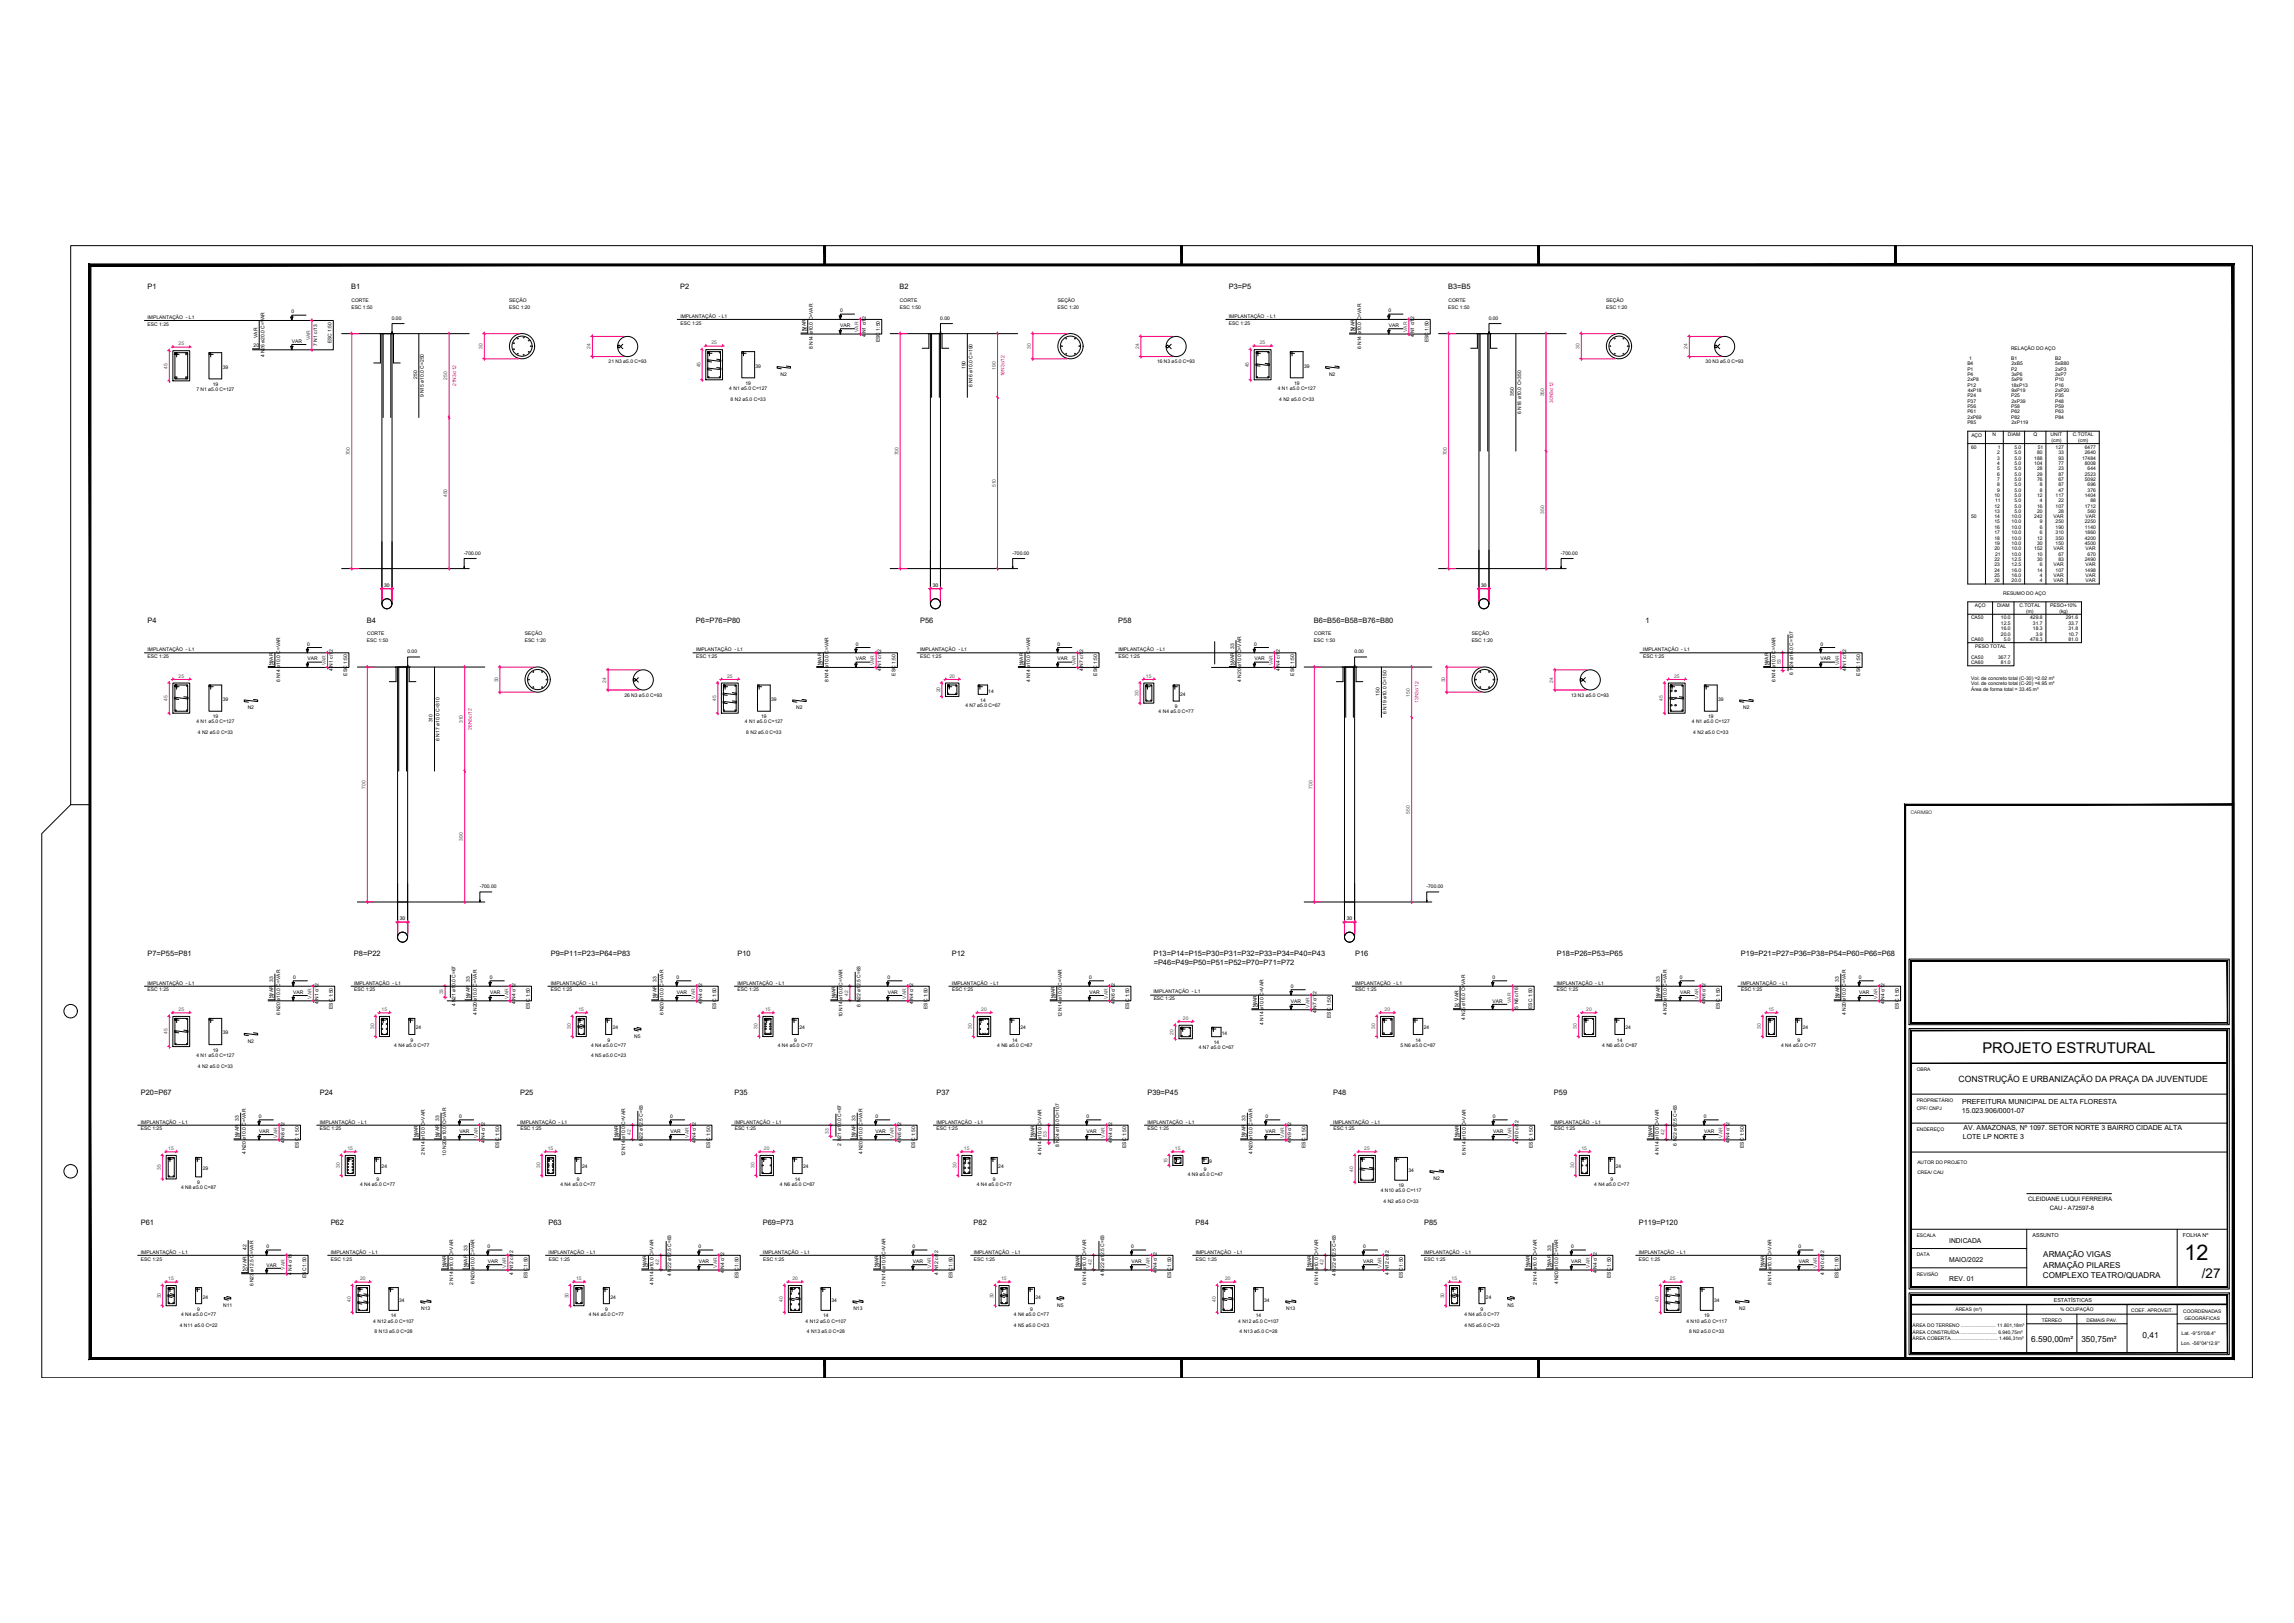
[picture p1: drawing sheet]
<svg xmlns="http://www.w3.org/2000/svg" width="1189mm" height="841mm" viewBox="0 0 1189 841" stroke-linecap="round" stroke-linejoin="round" font-family="sans-serif">
<defs><g id="words">
<text font-size="11.2" x="1132" y="653">12</text>
<text font-size="7.7" x="1027" y="546">PROJETO ESTRUTURAL</text>
<text font-size="7" x="1141" y="662">/27</text>
<text font-size="4.5" x="1015" y="561">CONSTRUÇÃO E URBANIZAÇÃO DA PRAÇA DA JUVENTUDE</text>
<g font-size="4.3">
<text x="1053" y="695">6.590,00m²</text>
<text x="1079" y="695">350,75m²</text>
<text x="1110" y="693">0,41</text>
</g>
<g font-size="4.2">
<text x="1059" y="651">ARMAÇÃO VIGAS</text>
<text x="1059" y="657">ARMAÇÃO PILARES</text>
<text x="1059" y="662">COMPLEXO TEATRO/QUADRA</text>
</g>
<g font-size="3.9">
<text x="76" y="150">P1</text>
<text x="182" y="150">B1</text>
<text x="353" y="150">P2</text>
<text x="466" y="150">B2</text>
<text x="637" y="150">P3=P5</text>
<text x="750" y="150">B3=B5</text>
<text x="76" y="323">P4</text>
<text x="190" y="323">B4</text>
<text x="361" y="323">P6=P76=P80</text>
<text x="477" y="323">P56</text>
<text x="580" y="323">P58</text>
<text x="681" y="323">B6=B56=B58=B76=B80</text>
<text x="853" y="323">1</text>
<text x="76" y="495">P7=P55=P81</text>
<text x="183" y="495">P8=P22</text>
<text x="285" y="495">P9=P11=P23=P64=P83</text>
<text x="382" y="495">P10</text>
<text x="493" y="495">P12</text>
<text x="598" y="495">P13=P14=P15=P30=P31=P32=P33=P34=P40=P43</text>
<text x="702" y="495">P16</text>
<text x="807" y="495">P18=P26=P53=P65</text>
<text x="902" y="495">P19=P21=P27=P36=P38=P54=P60=P66=P68</text>
<text x="598" y="500">=P46=P49=P50=P51=P52=P70=P71=P72</text>
<text x="73" y="567">P20=P67</text>
<text x="166" y="567">P24</text>
<text x="270" y="567">P25</text>
<text x="381" y="567">P35</text>
<text x="485" y="567">P37</text>
<text x="595" y="567">P39=P45</text>
<text x="691" y="567">P48</text>
<text x="805" y="567">P59</text>
<text x="73" y="635">P61</text>
<text x="171" y="635">P62</text>
<text x="284" y="635">P63</text>
<text x="395" y="635">P69=P73</text>
<text x="505" y="635">P82</text>
<text x="620" y="635">P84</text>
<text x="738" y="635">P85</text>
<text x="849" y="635">P119=P120</text>
</g>
<g font-size="3.6">
<text x="1017" y="572">PREFEITURA MUNICIPAL DE ALTA FLORESTA</text>
<text x="1017" y="576">15.023.906/0001-07</text>
<text x="1018" y="586">AV. AMAZONAS, Nº 1097. SETOR NORTE 3 BAIRRO CIDADE ALTA</text>
<text x="1017" y="590">LOTE LP NORTE 3</text>
</g>
<g font-size="3.5">
<text x="1010" y="644">INDICADA</text>
<text x="1010" y="654">MAIO/2022</text>
<text x="1010" y="664">REV. 01</text>
</g>
<g font-size="3.1">
<text x="1051" y="622">CLEIDIANE LUQUI FERREIRA</text>
<text x="1062" y="627">CAU - A72597-8</text>
</g>
<g font-size="2.8">
<text x="1053" y="641">ASSUNTO</text>
<text x="1131" y="641">FOLHA Nº</text>
<text x="1064" y="675">ESTATÍSTICAS</text>
</g>
<g font-size="2.6">
<text x="182" y="160">ESC 1:50</text>
<text x="182" y="156">CORTE</text>
<text x="264" y="160">ESC 1:20</text>
<text x="264" y="156">SEÇÃO</text>
<text x="435" y="162">0</text>
<text x="466" y="160">ESC 1:50</text>
<text x="466" y="156">CORTE</text>
<text x="548" y="160">ESC 1:20</text>
<text x="548" y="156">SEÇÃO</text>
<text x="720" y="162">0</text>
<text x="751" y="160">ESC 1:50</text>
<text x="751" y="156">CORTE</text>
<text x="832" y="160">ESC 1:20</text>
<text x="832" y="156">SEÇÃO</text>
<text x="76" y="165">IMPLANTAÇÃO - L1</text>
<text x="151" y="162">0</text>
<text x="203" y="166">0.00</text>
<text x="353" y="165">IMPLANTAÇÃO - L1</text>
<text x="487" y="166">0.00</text>
<text x="637" y="165">IMPLANTAÇÃO - L1</text>
<text x="772" y="166">0.00</text>
<text x="77" y="169">ESC 1:25</text>
<text x="353" y="168">ESC 1:25</text>
<text x="416" y="172">20</text>
<text x="418" y="171" transform="rotate(-90 418 171)">VAR</text>
<text x="435" y="169">VAR</text>
<text x="637" y="168">ESC 1:25</text>
<text x="700" y="172">20</text>
<text x="702" y="171" transform="rotate(-90 702 171)">VAR</text>
<text x="720" y="169">VAR</text>
<text x="131" y="180">20</text>
<text x="133" y="175" transform="rotate(-90 133 175)">VAR</text>
<text x="151" y="178">VAR</text>
<text x="164" y="179" transform="rotate(-90 164 179)">7 N1 c/13</text>
<text x="172" y="178" transform="rotate(-90 172 178)">ESC 1:50</text>
<text x="449" y="175" transform="rotate(-90 449 175)">4 N1 c/12</text>
<text x="456" y="177" transform="rotate(-90 456 177)">ESC 1:50</text>
<text x="733" y="175" transform="rotate(-90 733 175)">4 N1 c/12</text>
<text x="740" y="177" transform="rotate(-90 740 177)">ESC 1:50</text>
<text x="137" y="185" transform="rotate(-90 137 185)">4 N26 ø20.0 C=VAR</text>
<text x="421" y="181" transform="rotate(-90 421 181)">8 N14 ø10.0 C=VAR</text>
<text x="705" y="181" transform="rotate(-90 705 181)">6 N14 ø10.0 C=VAR</text>
<text x="1042" y="181">RELAÇÃO DO AÇO</text>
<text x="115" y="191">39</text>
<text x="315" y="188">21 N3 ø5.0 C=93</text>
<text x="392" y="190">39</text>
<text x="500" y="191" transform="rotate(-90 500 191)">190</text>
<text x="600" y="188">16 N3 ø5.0 C=93</text>
<text x="676" y="190">39</text>
<text x="884" y="188">30 N3 ø5.0 C=93</text>
<text x="1020" y="189">B4</text>
<text x="1020" y="187">1</text>
<text x="1042" y="187">B1</text>
<text x="1042" y="189">2xB5</text>
<text x="1065" y="187">B2</text>
<text x="1065" y="189">5xB80</text>
<text x="216" y="196" transform="rotate(-90 216 196)">250</text>
<text x="405" y="195">N2</text>
<text x="689" y="195">N2</text>
<text x="1020" y="192">P1</text>
<text x="1020" y="195">P4</text>
<text x="1020" y="198">2xP8</text>
<text x="1042" y="192">P2</text>
<text x="1042" y="195">3xP6</text>
<text x="1042" y="198">5xP9</text>
<text x="1065" y="198">P10</text>
<text x="1065" y="195">3xP7</text>
<text x="1065" y="192">2xP3</text>
<text x="102" y="203">7 N1 ø5.0 C=127</text>
<text x="110" y="200">19</text>
<text x="378" y="202">4 N1 ø5.0 C=127</text>
<text x="386" y="199">19</text>
<text x="504" y="201" transform="rotate(-90 504 201)">6 N16 ø10.0 C=190</text>
<text x="662" y="202">4 N1 ø5.0 C=127</text>
<text x="671" y="199">19</text>
<text x="1020" y="200">P12</text>
<text x="1020" y="203">4xP18</text>
<text x="1042" y="200">18xP13</text>
<text x="1042" y="203">9xP19</text>
<text x="1065" y="200">P16</text>
<text x="1065" y="203">2xP20</text>
<text x="220" y="206" transform="rotate(-90 220 206)">9 N15 ø10.0 C=250</text>
<text x="379" y="208">8 N2 ø5.0 C=33</text>
<text x="663" y="208">4 N2 ø5.0 C=33</text>
<text x="785" y="205" transform="rotate(-90 785 205)">350</text>
<text x="1020" y="206">P24</text>
<text x="1020" y="209">P37</text>
<text x="1042" y="206">P25</text>
<text x="1042" y="209">2xP39</text>
<text x="1065" y="206">P35</text>
<text x="1065" y="209">P48</text>
<text x="788" y="215" transform="rotate(-90 788 215)">6 N18 ø10.0 C=350</text>
<text x="1020" y="211">P56</text>
<text x="1020" y="214">P61</text>
<text x="1042" y="211">P58</text>
<text x="1042" y="214">P62</text>
<text x="1065" y="211">P59</text>
<text x="1065" y="214">P63</text>
<text x="1020" y="220">P85</text>
<text x="1020" y="217">2xP69</text>
<text x="1042" y="217">P82</text>
<text x="1042" y="220">2xP119</text>
<text x="1065" y="217">P84</text>
<text x="1022" y="226">AÇO</text>
<text x="1033" y="226">N</text>
<text x="1041" y="226">DIAM</text>
<text x="1054" y="226">Q</text>
<text x="1063" y="226">UNIT</text>
<text x="1074" y="226">C.TOTAL</text>
<text x="1022" y="233">60</text>
<text x="1035" y="233">1</text>
<text x="1044" y="233">5.0</text>
<text x="1056" y="233">51</text>
<text x="1063" y="229">(cm)</text>
<text x="1065" y="233">127</text>
<text x="1077" y="229">(cm)</text>
<text x="1080" y="233">6477</text>
<text x="1035" y="238">3</text>
<text x="1035" y="235">2</text>
<text x="1044" y="235">5.0</text>
<text x="1044" y="238">5.0</text>
<text x="1054" y="238">188</text>
<text x="1056" y="235">80</text>
<text x="1067" y="235">33</text>
<text x="1067" y="238">93</text>
<text x="1079" y="238">17484</text>
<text x="1080" y="235">2640</text>
<text x="1035" y="244">5</text>
<text x="1035" y="241">4</text>
<text x="1044" y="241">5.0</text>
<text x="1044" y="244">5.0</text>
<text x="1054" y="241">104</text>
<text x="1056" y="244">28</text>
<text x="1067" y="241">77</text>
<text x="1067" y="244">23</text>
<text x="1080" y="241">8008</text>
<text x="1082" y="244">644</text>
<text x="1035" y="246">6</text>
<text x="1035" y="249">7</text>
<text x="1035" y="252">8</text>
<text x="1044" y="246">5.0</text>
<text x="1044" y="249">5.0</text>
<text x="1044" y="252">5.0</text>
<text x="1056" y="246">29</text>
<text x="1056" y="249">76</text>
<text x="1057" y="252">8</text>
<text x="1067" y="246">87</text>
<text x="1067" y="249">67</text>
<text x="1067" y="252">87</text>
<text x="1080" y="246">2523</text>
<text x="1080" y="249">5092</text>
<text x="1082" y="252">696</text>
<text x="1034" y="257">10</text>
<text x="1035" y="255">9</text>
<text x="1044" y="255">5.0</text>
<text x="1044" y="257">5.0</text>
<text x="1056" y="258">12</text>
<text x="1057" y="255">8</text>
<text x="1065" y="258">117</text>
<text x="1067" y="255">47</text>
<text x="1080" y="257">1404</text>
<text x="1082" y="255">376</text>
<text x="1034" y="263">12</text>
<text x="1034" y="260">11</text>
<text x="1044" y="260">5.0</text>
<text x="1044" y="263">5.0</text>
<text x="1056" y="263">16</text>
<text x="1057" y="260">4</text>
<text x="1065" y="263">107</text>
<text x="1067" y="260">22</text>
<text x="1080" y="263">1712</text>
<text x="1083" y="260">88</text>
<text x="1022" y="269">50</text>
<text x="1034" y="266">13</text>
<text x="1034" y="269">14</text>
<text x="1043" y="269">10.0</text>
<text x="1044" y="266">5.0</text>
<text x="1054" y="269">242</text>
<text x="1056" y="266">20</text>
<text x="1064" y="269">VAR</text>
<text x="1067" y="266">28</text>
<text x="1081" y="269">VAR</text>
<text x="1082" y="266">560</text>
<text x="1034" y="271">15</text>
<text x="1034" y="274">16</text>
<text x="1043" y="271">10.0</text>
<text x="1043" y="274">10.0</text>
<text x="1057" y="271">9</text>
<text x="1057" y="274">6</text>
<text x="1065" y="271">250</text>
<text x="1065" y="274">190</text>
<text x="1080" y="271">2250</text>
<text x="1080" y="274">1140</text>
<text x="1034" y="277">17</text>
<text x="1034" y="280">18</text>
<text x="1043" y="277">10.0</text>
<text x="1043" y="280">10.0</text>
<text x="1056" y="280">12</text>
<text x="1057" y="277">6</text>
<text x="1065" y="277">310</text>
<text x="1065" y="280">350</text>
<text x="1080" y="277">1860</text>
<text x="1080" y="280">4200</text>
<text x="240" y="288">-700.00</text>
<text x="525" y="288">-700.00</text>
<text x="809" y="288">-700.00</text>
<text x="1034" y="282">19</text>
<text x="1034" y="285">20</text>
<text x="1034" y="288">21</text>
<text x="1043" y="282">10.0</text>
<text x="1043" y="285">10.0</text>
<text x="1043" y="288">10.0</text>
<text x="1054" y="285">152</text>
<text x="1056" y="282">30</text>
<text x="1056" y="288">10</text>
<text x="1064" y="285">VAR</text>
<text x="1065" y="282">150</text>
<text x="1067" y="288">67</text>
<text x="1080" y="282">4500</text>
<text x="1081" y="285">VAR</text>
<text x="1082" y="288">670</text>
<text x="1034" y="291">22</text>
<text x="1034" y="293">23</text>
<text x="1043" y="291">12.5</text>
<text x="1043" y="293">12.5</text>
<text x="1056" y="291">30</text>
<text x="1057" y="293">6</text>
<text x="1064" y="293">VAR</text>
<text x="1067" y="291">83</text>
<text x="1080" y="291">2490</text>
<text x="1081" y="293">VAR</text>
<text x="1034" y="299">25</text>
<text x="1034" y="296">24</text>
<text x="1043" y="296">16.0</text>
<text x="1043" y="299">16.0</text>
<text x="1056" y="296">14</text>
<text x="1057" y="299">4</text>
<text x="1064" y="299">VAR</text>
<text x="1065" y="296">107</text>
<text x="1080" y="296">1498</text>
<text x="1081" y="299">VAR</text>
<text x="1034" y="302">26</text>
<text x="1043" y="302">20.0</text>
<text x="1057" y="302">4</text>
<text x="1064" y="302">VAR</text>
<text x="1081" y="302">VAR</text>
<text x="1038" y="308">RESUMO DO AÇO</text>
<text x="1024" y="315">AÇO</text>
<text x="1035" y="315">DIAM</text>
<text x="1047" y="315">C.TOTAL</text>
<text x="1050" y="317">(m)</text>
<text x="1063" y="315">PESO+10%</text>
<text x="1067" y="317">(kg)</text>
<text x="1021" y="321">CA50</text>
<text x="1037" y="324">12.5</text>
<text x="1037" y="321">10.0</text>
<text x="1052" y="321">429.8</text>
<text x="1054" y="324">31.7</text>
<text x="1071" y="321">291.6</text>
<text x="1072" y="324">33.7</text>
<text x="190" y="329">CORTE</text>
<text x="272" y="329">SEÇÃO</text>
<text x="681" y="329">CORTE</text>
<text x="763" y="329">SEÇÃO</text>
<text x="1037" y="327">16.0</text>
<text x="1037" y="329">20.0</text>
<text x="1054" y="327">18.3</text>
<text x="1055" y="329">3.9</text>
<text x="1072" y="327">31.8</text>
<text x="1072" y="329">10.7</text>
<text x="159" y="335">0</text>
<text x="190" y="333">ESC 1:50</text>
<text x="272" y="333">ESC 1:20</text>
<text x="443" y="335">0</text>
<text x="548" y="335">0</text>
<text x="650" y="335">0</text>
<text x="681" y="333">ESC 1:50</text>
<text x="763" y="333">ESC 1:20</text>
<text x="943" y="335">0</text>
<text x="1021" y="332">CA60</text>
<text x="1024" y="336">PESO TOTAL</text>
<text x="1038" y="332">5.0</text>
<text x="1052" y="332">478.3</text>
<text x="1072" y="332">81.0</text>
<text x="76" y="337">IMPLANTAÇÃO - L1</text>
<text x="77" y="341">ESC 1:25</text>
<text x="211" y="339">0.00</text>
<text x="361" y="337">IMPLANTAÇÃO - L1</text>
<text x="361" y="341">ESC 1:25</text>
<text x="477" y="337">IMPLANTAÇÃO - L1</text>
<text x="477" y="341">ESC 1:25</text>
<text x="580" y="337">IMPLANTAÇÃO - L1</text>
<text x="580" y="341">ESC 1:25</text>
<text x="640" y="336" transform="rotate(-90 640 336)">33</text>
<text x="702" y="339">0.00</text>
<text x="851" y="337">IMPLANTAÇÃO - L1</text>
<text x="852" y="341">ESC 1:25</text>
<text x="1021" y="341">CA50</text>
<text x="1036" y="341">367.7</text>
<text x="140" y="344">20</text>
<text x="142" y="344" transform="rotate(-90 142 344)">VAR</text>
<text x="159" y="342">VAR</text>
<text x="172" y="348" transform="rotate(-90 172 348)">4 N1 c/12</text>
<text x="424" y="344">20</text>
<text x="426" y="344" transform="rotate(-90 426 344)">VAR</text>
<text x="444" y="342">VAR</text>
<text x="457" y="348" transform="rotate(-90 457 348)">4 N1 c/12</text>
<text x="528" y="344">20</text>
<text x="530" y="344" transform="rotate(-90 530 344)">VAR</text>
<text x="548" y="342">VAR</text>
<text x="561" y="348" transform="rotate(-90 561 348)">4 N7 c/12</text>
<text x="638" y="344">20</text>
<text x="640" y="343" transform="rotate(-90 640 343)">VAR</text>
<text x="650" y="342">VAR</text>
<text x="663" y="348" transform="rotate(-90 663 348)">4 N4 c/12</text>
<text x="915" y="344">20</text>
<text x="917" y="344" transform="rotate(-90 917 344)">VAR</text>
<text x="944" y="342">VAR</text>
<text x="957" y="348" transform="rotate(-90 957 348)">4 N1 c/12</text>
<text x="1021" y="344">CA60</text>
<text x="1037" y="344">81.0</text>
<text x="145" y="354" transform="rotate(-90 145 354)">6 N14 ø10.0 C=VAR</text>
<text x="180" y="350" transform="rotate(-90 180 350)">ESC 1:50</text>
<text x="429" y="354" transform="rotate(-90 429 354)">8 N14 ø10.0 C=VAR</text>
<text x="464" y="350" transform="rotate(-90 464 350)">ESC 1:50</text>
<text x="534" y="354" transform="rotate(-90 534 354)">4 N14 ø10.0 C=VAR</text>
<text x="569" y="350" transform="rotate(-90 569 350)">ESC 1:50</text>
<text x="643" y="353" transform="rotate(-90 643 353)">4 N20 ø10.0 C=VAR</text>
<text x="671" y="350" transform="rotate(-90 671 350)">ESC 1:50</text>
<text x="920" y="354" transform="rotate(-90 920 354)">6 N14 ø10.0 C=VAR</text>
<text x="929" y="350" transform="rotate(-90 929 350)">6 N24 ø16.0 C=107</text>
<text x="964" y="350" transform="rotate(-90 964 350)">ESC 1:50</text>
<text x="1022" y="352">Vol. de concreto total (C-30) =2.02 m³</text>
<text x="512" y="359">14</text>
<text x="1022" y="355">Vol. de concreto total (C-20) =4.95 m³</text>
<text x="1022" y="358">Área de forma total = 33.45 m²</text>
<text x="115" y="363">39</text>
<text x="324" y="361">26 N3 ø5.0 C=93</text>
<text x="400" y="363">39</text>
<text x="508" y="364">14</text>
<text x="612" y="361">24</text>
<text x="715" y="361" transform="rotate(-90 715 361)">150</text>
<text x="814" y="361">13 N3 ø5.0 C=93</text>
<text x="890" y="363">39</text>
<text x="128" y="368">N2</text>
<text x="413" y="368">N2</text>
<text x="500" y="366">4 N7 ø5.0 C=67</text>
<text x="600" y="370">4 N4 ø5.0 C=77</text>
<text x="609" y="367">9</text>
<text x="719" y="370" transform="rotate(-90 719 370)">6 N19 ø10.0 C=150</text>
<text x="903" y="368">N2</text>
<text x="102" y="375">4 N1 ø5.0 C=127</text>
<text x="110" y="372">19</text>
<text x="224" y="374" transform="rotate(-90 224 374)">310</text>
<text x="386" y="375">4 N1 ø5.0 C=127</text>
<text x="394" y="372">19</text>
<text x="877" y="375">4 N1 ø5.0 C=127</text>
<text x="885" y="372">19</text>
<text x="103" y="380">4 N2 ø5.0 C=33</text>
<text x="228" y="384" transform="rotate(-90 228 384)">6 N17 ø10.0 C=310</text>
<text x="387" y="380">8 N2 ø5.0 C=33</text>
<text x="878" y="380">4 N2 ø5.0 C=33</text>
<text x="249" y="460">-700.00</text>
<text x="739" y="460">-700.00</text>
<text x="141" y="509" transform="rotate(-90 141 509)">33</text>
<text x="152" y="507">0</text>
<text x="243" y="509" transform="rotate(-90 243 509)">33</text>
<text x="254" y="507">0</text>
<text x="340" y="509" transform="rotate(-90 340 509)">33</text>
<text x="351" y="507">0</text>
<text x="460" y="507">0</text>
<text x="564" y="507">0</text>
<text x="773" y="507">0</text>
<text x="860" y="509" transform="rotate(-90 860 509)">33</text>
<text x="871" y="507">0</text>
<text x="953" y="509" transform="rotate(-90 953 509)">33</text>
<text x="963" y="507">0</text>
<text x="76" y="510">IMPLANTAÇÃO - L1</text>
<text x="77" y="514">ESC 1:25</text>
<text x="152" y="515">VAR</text>
<text x="184" y="514">ESC 1:25</text>
<text x="184" y="510">IMPLANTAÇÃO - L1</text>
<text x="254" y="515">VAR</text>
<text x="286" y="510">IMPLANTAÇÃO - L1</text>
<text x="286" y="514">ESC 1:25</text>
<text x="351" y="515">VAR</text>
<text x="382" y="510">IMPLANTAÇÃO - L1</text>
<text x="382" y="514">ESC 1:25</text>
<text x="460" y="515">VAR</text>
<text x="493" y="510">IMPLANTAÇÃO - L1</text>
<text x="493" y="514">ESC 1:25</text>
<text x="565" y="515">VAR</text>
<text x="598" y="515">IMPLANTAÇÃO - L1</text>
<text x="669" y="512">0</text>
<text x="702" y="510">IMPLANTAÇÃO - L1</text>
<text x="702" y="514">ESC 1:25</text>
<text x="807" y="514">ESC 1:25</text>
<text x="807" y="510">IMPLANTAÇÃO - L1</text>
<text x="871" y="515">VAR</text>
<text x="902" y="510">IMPLANTAÇÃO - L1</text>
<text x="902" y="514">ESC 1:25</text>
<text x="963" y="515">VAR</text>
<text x="140" y="517">20</text>
<text x="142" y="516" transform="rotate(-90 142 516)">VAR</text>
<text x="165" y="520" transform="rotate(-90 165 520)">4 N1 c/12</text>
<text x="236" y="522" transform="rotate(-90 236 522)">4 N21 ø10.0 C=67</text>
<text x="242" y="517">20</text>
<text x="244" y="516" transform="rotate(-90 244 516)">VAR</text>
<text x="267" y="520" transform="rotate(-90 267 520)">4 N4 c/12</text>
<text x="338" y="517">20</text>
<text x="340" y="516" transform="rotate(-90 340 516)">VAR</text>
<text x="364" y="520" transform="rotate(-90 364 520)">4 N4 c/12</text>
<text x="431" y="517">20</text>
<text x="433" y="516" transform="rotate(-90 433 516)">VAR</text>
<text x="446" y="522" transform="rotate(-90 446 522)">6 N22 ø12.5 C=83</text>
<text x="473" y="520" transform="rotate(-90 473 520)">4 N4 c/12</text>
<text x="545" y="517">20</text>
<text x="547" y="516" transform="rotate(-90 547 516)">VAR</text>
<text x="578" y="520" transform="rotate(-90 578 520)">4 N6 c/12</text>
<text x="598" y="518">ESC 1:25</text>
<text x="649" y="522">20</text>
<text x="651" y="521" transform="rotate(-90 651 521)">VAR</text>
<text x="669" y="520">VAR</text>
<text x="754" y="522">20</text>
<text x="756" y="519" transform="rotate(-90 756 519)">VAR</text>
<text x="774" y="520">VAR</text>
<text x="858" y="517">20</text>
<text x="860" y="516" transform="rotate(-90 860 516)">VAR</text>
<text x="884" y="520" transform="rotate(-90 884 520)">4 N6 c/12</text>
<text x="951" y="517">20</text>
<text x="953" y="516" transform="rotate(-90 953 516)">VAR</text>
<text x="977" y="520" transform="rotate(-90 977 520)">4 N4 c/12</text>
<text x="145" y="526" transform="rotate(-90 145 526)">6 N20 ø10.0 C=VAR</text>
<text x="172" y="523" transform="rotate(-90 172 523)">ESC 1:50</text>
<text x="247" y="526" transform="rotate(-90 247 526)">4 N20 ø10.0 C=VAR</text>
<text x="275" y="523" transform="rotate(-90 275 523)">ESC 1:50</text>
<text x="344" y="526" transform="rotate(-90 344 526)">6 N20 ø10.0 C=VAR</text>
<text x="371" y="523" transform="rotate(-90 371 523)">ESC 1:50</text>
<text x="437" y="527" transform="rotate(-90 437 527)">10 N14 ø10.0 C=VAR</text>
<text x="481" y="523" transform="rotate(-90 481 523)">ESC 1:50</text>
<text x="550" y="527" transform="rotate(-90 550 527)">12 N14 ø10.0 C=VAR</text>
<text x="585" y="523" transform="rotate(-90 585 523)">ESC 1:50</text>
<text x="682" y="525" transform="rotate(-90 682 525)">4 N7 c/12</text>
<text x="690" y="527" transform="rotate(-90 690 527)">ESC 1:50</text>
<text x="787" y="523" transform="rotate(-90 787 523)">5 N6 c/16</text>
<text x="794" y="523" transform="rotate(-90 794 523)">ESC 1:50</text>
<text x="864" y="526" transform="rotate(-90 864 526)">4 N20 ø10.0 C=VAR</text>
<text x="891" y="523" transform="rotate(-90 891 523)">ESC 1:50</text>
<text x="957" y="526" transform="rotate(-90 957 526)">4 N20 ø10.0 C=VAR</text>
<text x="984" y="523" transform="rotate(-90 984 523)">ESC 1:50</text>
<text x="216" y="533">24</text>
<text x="318" y="533">24</text>
<text x="414" y="533">24</text>
<text x="529" y="533">24</text>
<text x="655" y="531" transform="rotate(-90 655 531)">4 N14 ø10.0 C=VAR</text>
<text x="738" y="533">24</text>
<text x="759" y="529" transform="rotate(-90 759 529)">4 N25 ø16.0 C=VAR</text>
<text x="842" y="533">24</text>
<text x="934" y="533">24</text>
<text x="115" y="536">39</text>
<text x="213" y="540">9</text>
<text x="315" y="540">9</text>
<text x="329" y="538">N5</text>
<text x="411" y="540">9</text>
<text x="525" y="540">14</text>
<text x="633" y="536">14</text>
<text x="734" y="540">14</text>
<text x="838" y="540">14</text>
<text x="932" y="540">9</text>
<text x="110" y="545">19</text>
<text x="128" y="540">N2</text>
<text x="204" y="542">4 N4 ø5.0 C=77</text>
<text x="306" y="542">4 N4 ø5.0 C=77</text>
<text x="403" y="542">4 N4 ø5.0 C=77</text>
<text x="517" y="542">4 N6 ø5.0 C=87</text>
<text x="621" y="544">4 N7 ø5.0 C=67</text>
<text x="629" y="541">14</text>
<text x="726" y="542">5 N6 ø5.0 C=87</text>
<text x="830" y="542">4 N6 ø5.0 C=87</text>
<text x="923" y="542">4 N4 ø5.0 C=77</text>
<text x="102" y="548">4 N1 ø5.0 C=127</text>
<text x="306" y="548">4 N5 ø5.0 C=23</text>
<text x="103" y="553">4 N2 ø5.0 C=33</text>
<text x="124" y="581" transform="rotate(-90 124 581)">33</text>
<text x="134" y="579">0</text>
<text x="228" y="581" transform="rotate(-90 228 581)">33</text>
<text x="238" y="579">0</text>
<text x="347" y="579">0</text>
<text x="443" y="581" transform="rotate(-90 443 581)">33</text>
<text x="454" y="579">0</text>
<text x="563" y="579">0</text>
<text x="645" y="581" transform="rotate(-90 645 581)">33</text>
<text x="656" y="579">0</text>
<text x="774" y="579">0</text>
<text x="883" y="579">0</text>
<text x="73" y="582">IMPLANTAÇÃO - L1</text>
<text x="73" y="586">ESC 1:25</text>
<text x="134" y="587">VAR</text>
<text x="166" y="582">IMPLANTAÇÃO - L1</text>
<text x="166" y="586">ESC 1:25</text>
<text x="238" y="587">VAR</text>
<text x="270" y="582">IMPLANTAÇÃO - L1</text>
<text x="270" y="586">ESC 1:25</text>
<text x="347" y="587">VAR</text>
<text x="381" y="582">IMPLANTAÇÃO - L1</text>
<text x="381" y="586">ESC 1:25</text>
<text x="454" y="587">VAR</text>
<text x="485" y="582">IMPLANTAÇÃO - L1</text>
<text x="485" y="586">ESC 1:25</text>
<text x="563" y="587">VAR</text>
<text x="595" y="582">IMPLANTAÇÃO - L1</text>
<text x="595" y="586">ESC 1:25</text>
<text x="656" y="587">VAR</text>
<text x="691" y="582">IMPLANTAÇÃO - L1</text>
<text x="691" y="586">ESC 1:25</text>
<text x="774" y="587">VAR</text>
<text x="805" y="582">IMPLANTAÇÃO - L1</text>
<text x="805" y="586">ESC 1:25</text>
<text x="883" y="587">VAR</text>
<text x="122" y="589">20</text>
<text x="124" y="588" transform="rotate(-90 124 588)">VAR</text>
<text x="147" y="592" transform="rotate(-90 147 592)">4 N8 c/12</text>
<text x="215" y="589">20</text>
<text x="217" y="588" transform="rotate(-90 217 588)">VAR</text>
<text x="226" y="589">20</text>
<text x="228" y="588" transform="rotate(-90 228 588)">VAR</text>
<text x="251" y="592" transform="rotate(-90 251 592)">4 N4 c/12</text>
<text x="318" y="589">20</text>
<text x="320" y="588" transform="rotate(-90 320 588)">VAR</text>
<text x="333" y="594" transform="rotate(-90 333 594)">6 N22 ø12.5 C=83</text>
<text x="361" y="592" transform="rotate(-90 361 592)">4 N4 c/12</text>
<text x="436" y="594" transform="rotate(-90 436 594)">2 N21 ø10.0 C=67</text>
<text x="441" y="589">20</text>
<text x="443" y="588" transform="rotate(-90 443 588)">VAR</text>
<text x="467" y="592" transform="rotate(-90 467 592)">4 N6 c/12</text>
<text x="534" y="589">20</text>
<text x="536" y="588" transform="rotate(-90 536 588)">VAR</text>
<text x="576" y="592" transform="rotate(-90 576 592)">4 N4 c/12</text>
<text x="643" y="589">20</text>
<text x="646" y="588" transform="rotate(-90 646 588)">VAR</text>
<text x="669" y="592" transform="rotate(-90 669 592)">4 N9 c/12</text>
<text x="754" y="589">20</text>
<text x="756" y="588" transform="rotate(-90 756 588)">VAR</text>
<text x="787" y="593" transform="rotate(-90 787 593)">4 N10 c/12</text>
<text x="854" y="589">20</text>
<text x="856" y="588" transform="rotate(-90 856 588)">VAR</text>
<text x="869" y="594" transform="rotate(-90 869 594)">6 N22 ø12.5 C=83</text>
<text x="896" y="592" transform="rotate(-90 896 592)">4 N4 c/12</text>
<text x="127" y="598" transform="rotate(-90 127 598)">4 N20 ø10.0 C=VAR</text>
<text x="155" y="595" transform="rotate(-90 155 595)">ESC 1:50</text>
<text x="220" y="598" transform="rotate(-90 220 598)">2 N14 ø10.0 C=VAR</text>
<text x="231" y="599" transform="rotate(-90 231 599)">10 N20 ø10.0 C=VAR</text>
<text x="259" y="595" transform="rotate(-90 259 595)">ESC 1:50</text>
<text x="324" y="599" transform="rotate(-90 324 599)">12 N14 ø10.0 C=VAR</text>
<text x="368" y="595" transform="rotate(-90 368 595)">ESC 1:50</text>
<text x="447" y="598" transform="rotate(-90 447 598)">4 N20 ø10.0 C=VAR</text>
<text x="474" y="595" transform="rotate(-90 474 595)">ESC 1:50</text>
<text x="540" y="598" transform="rotate(-90 540 598)">4 N14 ø10.0 C=VAR</text>
<text x="549" y="594" transform="rotate(-90 549 594)">8 N24 ø16.0 C=107</text>
<text x="584" y="595" transform="rotate(-90 584 595)">ESC 1:50</text>
<text x="649" y="598" transform="rotate(-90 649 598)">4 N20 ø10.0 C=VAR</text>
<text x="677" y="595" transform="rotate(-90 677 595)">ESC 1:50</text>
<text x="760" y="598" transform="rotate(-90 760 598)">6 N14 ø10.0 C=VAR</text>
<text x="794" y="595" transform="rotate(-90 794 595)">ESC 1:50</text>
<text x="860" y="598" transform="rotate(-90 860 598)">4 N14 ø10.0 C=VAR</text>
<text x="904" y="595" transform="rotate(-90 904 595)">ESC 1:50</text>
<text x="198" y="605">24</text>
<text x="302" y="605">24</text>
<text x="416" y="605">24</text>
<text x="517" y="605">24</text>
<text x="627" y="603">9</text>
<text x="837" y="605">24</text>
<text x="105" y="606">29</text>
<text x="195" y="612">9</text>
<text x="299" y="612">9</text>
<text x="412" y="612">14</text>
<text x="515" y="612">9</text>
<text x="616" y="609">4 N9 ø5.0 C=47</text>
<text x="624" y="607">9</text>
<text x="730" y="607">34</text>
<text x="743" y="611">N2</text>
<text x="835" y="612">9</text>
<text x="94" y="616">4 N8 ø5.0 C=87</text>
<text x="102" y="613">9</text>
<text x="187" y="614">4 N4 ø5.0 C=77</text>
<text x="290" y="614">4 N4 ø5.0 C=77</text>
<text x="404" y="614">4 N6 ø5.0 C=87</text>
<text x="506" y="614">4 N4 ø5.0 C=77</text>
<text x="716" y="618">4 N10 ø5.0 C=117</text>
<text x="725" y="615">19</text>
<text x="826" y="614">4 N4 ø5.0 C=77</text>
<text x="717" y="623">4 N2 ø5.0 C=33</text>
<text x="128" y="647" transform="rotate(-90 128 647)">42</text>
<text x="138" y="647">0</text>
<text x="253" y="647">0</text>
<text x="362" y="647">0</text>
<text x="473" y="647">0</text>
<text x="586" y="647">0</text>
<text x="706" y="647">0</text>
<text x="814" y="647">0</text>
<text x="932" y="647">0</text>
<text x="73" y="650">IMPLANTAÇÃO - L1</text>
<text x="73" y="653">ESC 1:25</text>
<text x="171" y="653">ESC 1:25</text>
<text x="171" y="650">IMPLANTAÇÃO - L1</text>
<text x="242" y="648" transform="rotate(-90 242 648)">33</text>
<text x="284" y="650">IMPLANTAÇÃO - L1</text>
<text x="284" y="653">ESC 1:25</text>
<text x="395" y="650">IMPLANTAÇÃO - L1</text>
<text x="395" y="653">ESC 1:25</text>
<text x="505" y="650">IMPLANTAÇÃO - L1</text>
<text x="505" y="653">ESC 1:25</text>
<text x="620" y="650">IMPLANTAÇÃO - L1</text>
<text x="620" y="653">ESC 1:25</text>
<text x="738" y="650">IMPLANTAÇÃO - L1</text>
<text x="738" y="653">ESC 1:25</text>
<text x="804" y="648" transform="rotate(-90 804 648)">33</text>
<text x="849" y="650">IMPLANTAÇÃO - L1</text>
<text x="849" y="653">ESC 1:25</text>
<text x="126" y="659">20</text>
<text x="128" y="656" transform="rotate(-90 128 656)">VAR</text>
<text x="138" y="656">VAR</text>
<text x="229" y="657">20</text>
<text x="231" y="656" transform="rotate(-90 231 656)">VAR</text>
<text x="240" y="657">20</text>
<text x="242" y="655" transform="rotate(-90 242 655)">VAR</text>
<text x="253" y="654">VAR</text>
<text x="333" y="657">20</text>
<text x="335" y="656" transform="rotate(-90 335 656)">VAR</text>
<text x="362" y="654">VAR</text>
<text x="375" y="660" transform="rotate(-90 375 660)">4 N4 c/12</text>
<text x="453" y="657">20</text>
<text x="455" y="656" transform="rotate(-90 455 656)">VAR</text>
<text x="473" y="654">VAR</text>
<text x="557" y="657">20</text>
<text x="559" y="656" transform="rotate(-90 559 656)">VAR</text>
<text x="586" y="654">VAR</text>
<text x="600" y="660" transform="rotate(-90 600 660)">4 N4 c/12</text>
<text x="678" y="657">20</text>
<text x="680" y="656" transform="rotate(-90 680 656)">VAR</text>
<text x="707" y="654">VAR</text>
<text x="791" y="657">20</text>
<text x="793" y="656" transform="rotate(-90 793 656)">VAR</text>
<text x="802" y="657">20</text>
<text x="804" y="655" transform="rotate(-90 804 655)">VAR</text>
<text x="814" y="654">VAR</text>
<text x="828" y="660" transform="rotate(-90 828 660)">4 N4 c/12</text>
<text x="912" y="657">20</text>
<text x="914" y="656" transform="rotate(-90 914 656)">VAR</text>
<text x="932" y="654">VAR</text>
<text x="151" y="661" transform="rotate(-90 151 661)">4 N4 c/15</text>
<text x="159" y="662" transform="rotate(-90 159 662)">ESC 1:50</text>
<text x="235" y="666" transform="rotate(-90 235 666)">2 N14 ø10.0 C=VAR</text>
<text x="246" y="666" transform="rotate(-90 246 666)">6 N20 ø10.0 C=VAR</text>
<text x="266" y="660" transform="rotate(-90 266 660)">4 N12 c/12</text>
<text x="273" y="662" transform="rotate(-90 273 662)">ESC 1:50</text>
<text x="339" y="666" transform="rotate(-90 339 666)">4 N14 ø10.0 C=VAR</text>
<text x="348" y="661" transform="rotate(-90 348 661)">4 N22 ø12.5 C=83</text>
<text x="383" y="662" transform="rotate(-90 383 662)">ESC 1:50</text>
<text x="486" y="660" transform="rotate(-90 486 660)">4 N12 c/12</text>
<text x="494" y="662" transform="rotate(-90 494 662)">ESC 1:50</text>
<text x="563" y="666" transform="rotate(-90 563 666)">6 N14 ø10.0 C=VAR</text>
<text x="572" y="661" transform="rotate(-90 572 661)">4 N22 ø12.5 C=83</text>
<text x="607" y="662" transform="rotate(-90 607 662)">ESC 1:50</text>
<text x="683" y="666" transform="rotate(-90 683 666)">6 N14 ø10.0 C=VAR</text>
<text x="692" y="661" transform="rotate(-90 692 661)">4 N22 ø12.5 C=83</text>
<text x="720" y="660" transform="rotate(-90 720 660)">4 N12 c/12</text>
<text x="727" y="662" transform="rotate(-90 727 662)">ESC 1:50</text>
<text x="796" y="666" transform="rotate(-90 796 666)">2 N14 ø10.0 C=VAR</text>
<text x="807" y="666" transform="rotate(-90 807 666)">4 N20 ø10.0 C=VAR</text>
<text x="835" y="662" transform="rotate(-90 835 662)">ESC 1:50</text>
<text x="918" y="666" transform="rotate(-90 918 666)">8 N14 ø10.0 C=VAR</text>
<text x="945" y="660" transform="rotate(-90 945 660)">4 N10 c/12</text>
<text x="953" y="662" transform="rotate(-90 953 662)">ESC 1:50</text>
<text x="131" y="667" transform="rotate(-90 131 667)">6 N23 ø12.5 C=VAR</text>
<text x="459" y="667" transform="rotate(-90 459 667)">12 N14 ø10.0 C=VAR</text>
<text x="105" y="673">24</text>
<text x="116" y="677">N11</text>
<text x="207" y="675">34</text>
<text x="316" y="673">24</text>
<text x="431" y="675">34</text>
<text x="537" y="673">24</text>
<text x="548" y="677">N5</text>
<text x="655" y="675">34</text>
<text x="770" y="673">24</text>
<text x="781" y="677">N5</text>
<text x="888" y="675">34</text>
<text x="94" y="682">4 N4 ø5.0 C=77</text>
<text x="102" y="679">9</text>
<text x="203" y="683">14</text>
<text x="218" y="679">N13</text>
<text x="305" y="682">4 N4 ø5.0 C=77</text>
<text x="314" y="679">9</text>
<text x="427" y="683">14</text>
<text x="442" y="679">N13</text>
<text x="525" y="682">4 N4 ø5.0 C=77</text>
<text x="534" y="679">9</text>
<text x="651" y="683">14</text>
<text x="667" y="679">N13</text>
<text x="759" y="682">4 N4 ø5.0 C=77</text>
<text x="767" y="679">9</text>
<text x="883" y="683">19</text>
<text x="901" y="679">N2</text>
<text x="93" y="687">4 N11 ø5.0 C=22</text>
<text x="193" y="685">4 N12 ø5.0 C=107</text>
<text x="417" y="685">4 N12 ø5.0 C=107</text>
<text x="525" y="687">4 N5 ø5.0 C=23</text>
<text x="642" y="685">4 N12 ø5.0 C=107</text>
<text x="759" y="687">4 N5 ø5.0 C=23</text>
<text x="874" y="685">4 N10 ø5.0 C=117</text>
<text x="194" y="691">8 N13 ø5.0 C=28</text>
<text x="418" y="691">4 N13 ø5.0 C=28</text>
<text x="642" y="691">4 N13 ø5.0 C=28</text>
<text x="875" y="691">8 N2 ø5.0 C=33</text>
<text x="1131" y="692">Lat. -9°51'08.4''</text>
<text x="1130" y="697">Lon. -56°04'12.9''</text>
</g>
<g font-size="2.6" fill="#545454">
<text x="445" y="172" transform="rotate(-90 445 172)">VAR</text>
<text x="729" y="172" transform="rotate(-90 729 172)">VAR</text>
<text x="93" y="179">25</text>
<text x="161" y="176" transform="rotate(-90 161 176)">VAR</text>
<text x="369" y="178">25</text>
<text x="653" y="178">25</text>
<text x="250" y="181" transform="rotate(-90 250 181)">30</text>
<text x="306" y="181" transform="rotate(-90 306 181)">24</text>
<text x="534" y="181" transform="rotate(-90 534 181)">30</text>
<text x="590" y="181" transform="rotate(-90 590 181)">24</text>
<text x="819" y="181" transform="rotate(-90 819 181)">30</text>
<text x="875" y="181" transform="rotate(-90 875 181)">24</text>
<text x="87" y="191" transform="rotate(-90 87 191)">45</text>
<text x="363" y="190" transform="rotate(-90 363 190)">45</text>
<text x="516" y="192" transform="rotate(-90 516 192)">190</text>
<text x="647" y="190" transform="rotate(-90 647 190)">45</text>
<text x="232" y="197" transform="rotate(-90 232 197)">250</text>
<text x="800" y="205" transform="rotate(-90 800 205)">350</text>
<text x="181" y="236" transform="rotate(-90 181 236)">700</text>
<text x="466" y="236" transform="rotate(-90 466 236)">700</text>
<text x="750" y="236" transform="rotate(-90 750 236)">700</text>
<text x="232" y="258" transform="rotate(-90 232 258)">450</text>
<text x="516" y="252" transform="rotate(-90 516 252)">510</text>
<text x="800" y="266" transform="rotate(-90 800 266)">350</text>
<text x="199" y="304">30</text>
<text x="483" y="304">30</text>
<text x="768" y="304">30</text>
<text x="169" y="345" transform="rotate(-90 169 345)">VAR</text>
<text x="453" y="345" transform="rotate(-90 453 345)">VAR</text>
<text x="558" y="345" transform="rotate(-90 558 345)">VAR</text>
<text x="660" y="345" transform="rotate(-90 660 345)">VAR</text>
<text x="923" y="344" transform="rotate(-90 923 344)">53</text>
<text x="953" y="345" transform="rotate(-90 953 345)">VAR</text>
<text x="93" y="351">25</text>
<text x="258" y="354" transform="rotate(-90 258 354)">30</text>
<text x="314" y="354" transform="rotate(-90 314 354)">24</text>
<text x="377" y="351">25</text>
<text x="492" y="351">20</text>
<text x="594" y="351">15</text>
<text x="749" y="354" transform="rotate(-90 749 354)">30</text>
<text x="805" y="354" transform="rotate(-90 805 354)">24</text>
<text x="868" y="351">25</text>
<text x="487" y="359" transform="rotate(-90 487 359)">20</text>
<text x="87" y="363" transform="rotate(-90 87 363)">45</text>
<text x="371" y="363" transform="rotate(-90 371 363)">45</text>
<text x="590" y="361" transform="rotate(-90 590 361)">30</text>
<text x="731" y="361" transform="rotate(-90 731 361)">150</text>
<text x="862" y="363" transform="rotate(-90 862 363)">45</text>
<text x="240" y="375" transform="rotate(-90 240 375)">310</text>
<text x="189" y="409" transform="rotate(-90 189 409)">700</text>
<text x="680" y="409" transform="rotate(-90 680 409)">700</text>
<text x="731" y="422" transform="rotate(-90 731 422)">550</text>
<text x="240" y="436" transform="rotate(-90 240 436)">390</text>
<text x="207" y="477">30</text>
<text x="698" y="477">30</text>
<text x="230" y="515" transform="rotate(-90 230 515)">33</text>
<text x="161" y="517" transform="rotate(-90 161 517)">VAR</text>
<text x="263" y="517" transform="rotate(-90 263 517)">VAR</text>
<text x="360" y="517" transform="rotate(-90 360 517)">VAR</text>
<text x="440" y="516" transform="rotate(-90 440 516)">42</text>
<text x="470" y="517" transform="rotate(-90 470 517)">VAR</text>
<text x="574" y="517" transform="rotate(-90 574 517)">VAR</text>
<text x="783" y="520" transform="rotate(-90 783 520)">VAR</text>
<text x="880" y="517" transform="rotate(-90 880 517)">VAR</text>
<text x="973" y="517" transform="rotate(-90 973 517)">VAR</text>
<text x="93" y="524">25</text>
<text x="198" y="524">15</text>
<text x="300" y="524">15</text>
<text x="396" y="524">15</text>
<text x="509" y="524">20</text>
<text x="679" y="522" transform="rotate(-90 679 522)">VAR</text>
<text x="718" y="524">20</text>
<text x="822" y="524">20</text>
<text x="916" y="524">15</text>
<text x="194" y="533" transform="rotate(-90 194 533)">30</text>
<text x="296" y="533" transform="rotate(-90 296 533)">30</text>
<text x="393" y="533" transform="rotate(-90 393 533)">30</text>
<text x="504" y="533" transform="rotate(-90 504 533)">30</text>
<text x="613" y="529">20</text>
<text x="713" y="533" transform="rotate(-90 713 533)">30</text>
<text x="817" y="533" transform="rotate(-90 817 533)">30</text>
<text x="913" y="533" transform="rotate(-90 913 533)">30</text>
<text x="87" y="536" transform="rotate(-90 87 536)">45</text>
<text x="608" y="536" transform="rotate(-90 608 536)">20</text>
<text x="430" y="587" transform="rotate(-90 430 587)">33</text>
<text x="144" y="589" transform="rotate(-90 144 589)">VAR</text>
<text x="248" y="589" transform="rotate(-90 248 589)">VAR</text>
<text x="327" y="588" transform="rotate(-90 327 588)">42</text>
<text x="357" y="589" transform="rotate(-90 357 589)">VAR</text>
<text x="463" y="589" transform="rotate(-90 463 589)">VAR</text>
<text x="543" y="589" transform="rotate(-90 543 589)">53</text>
<text x="573" y="589" transform="rotate(-90 573 589)">VAR</text>
<text x="665" y="589" transform="rotate(-90 665 589)">VAR</text>
<text x="783" y="589" transform="rotate(-90 783 589)">VAR</text>
<text x="863" y="588" transform="rotate(-90 863 588)">42</text>
<text x="893" y="589" transform="rotate(-90 893 589)">VAR</text>
<text x="87" y="596">15</text>
<text x="180" y="596">15</text>
<text x="284" y="596">15</text>
<text x="396" y="596">20</text>
<text x="500" y="596">15</text>
<text x="609" y="596">15</text>
<text x="707" y="596">25</text>
<text x="820" y="596">15</text>
<text x="176" y="605" transform="rotate(-90 176 605)">30</text>
<text x="280" y="605" transform="rotate(-90 280 605)">30</text>
<text x="391" y="605" transform="rotate(-90 391 605)">30</text>
<text x="496" y="605" transform="rotate(-90 496 605)">30</text>
<text x="605" y="603" transform="rotate(-90 605 603)">15</text>
<text x="816" y="605" transform="rotate(-90 816 605)">30</text>
<text x="83" y="606" transform="rotate(-90 83 606)">35</text>
<text x="701" y="607" transform="rotate(-90 701 607)">40</text>
<text x="148" y="658" transform="rotate(-90 148 658)">VAR</text>
<text x="262" y="657" transform="rotate(-90 262 657)">VAR</text>
<text x="342" y="656" transform="rotate(-90 342 656)">42</text>
<text x="372" y="657" transform="rotate(-90 372 657)">VAR</text>
<text x="483" y="657" transform="rotate(-90 483 657)">VAR</text>
<text x="566" y="656" transform="rotate(-90 566 656)">42</text>
<text x="596" y="657" transform="rotate(-90 596 657)">VAR</text>
<text x="686" y="656" transform="rotate(-90 686 656)">42</text>
<text x="716" y="657" transform="rotate(-90 716 657)">VAR</text>
<text x="824" y="657" transform="rotate(-90 824 657)">VAR</text>
<text x="942" y="657" transform="rotate(-90 942 657)">VAR</text>
<text x="87" y="663">15</text>
<text x="187" y="663">20</text>
<text x="299" y="663">15</text>
<text x="411" y="663">20</text>
<text x="519" y="663">15</text>
<text x="635" y="663">20</text>
<text x="752" y="663">15</text>
<text x="865" y="663">25</text>
<text x="83" y="673" transform="rotate(-90 83 673)">30</text>
<text x="182" y="674" transform="rotate(-90 182 674)">40</text>
<text x="295" y="673" transform="rotate(-90 295 673)">30</text>
<text x="406" y="674" transform="rotate(-90 406 674)">40</text>
<text x="515" y="673" transform="rotate(-90 515 673)">30</text>
<text x="630" y="674" transform="rotate(-90 630 674)">40</text>
<text x="748" y="673" transform="rotate(-90 748 673)">30</text>
<text x="860" y="674" transform="rotate(-90 860 674)">40</text>
</g>
<g font-size="2.6" fill="#ff007f">
<text x="521" y="195" transform="rotate(-90 521 195)">16N3c/12</text>
<text x="236" y="200" transform="rotate(-90 236 200)">21N3c/12</text>
<text x="805" y="209" transform="rotate(-90 805 209)">30N3c/12</text>
<text x="735" y="364" transform="rotate(-90 735 364)">13N3c/12</text>
<text x="244" y="378" transform="rotate(-90 244 378)">26N3c/12</text>
</g>
<g font-size="2.5">
<text x="990" y="422">CARIMBO</text>
<text x="993" y="555">OBRA</text>
<text x="993" y="571">PROPRIETÁRIO</text>
<text x="993" y="575">CPF/ CNPJ</text>
<text x="993" y="586">ENDEREÇO</text>
<text x="994" y="603">AUTOR DO PROJETO</text>
<text x="994" y="608">CREA/ CAU</text>
<text x="993" y="641">ESCALA</text>
<text x="993" y="651">DATA</text>
<text x="993" y="661">REVISÃO</text>
<text x="1013" y="679">ÁREAS (m²)</text>
<text x="1068" y="679">% OCUPAÇÃO</text>
<text x="1104" y="680">COEF. APROVEIT.</text>
<text x="1131" y="681">COORDENADAS</text>
<text x="1132" y="684">GEOGRÁFICAS</text>
<text x="991" y="688">ÁREA DO TERRENO .......................... 11.801,18m²</text>
<text x="1058" y="685">TÉRREO</text>
<text x="1081" y="685">DEMAIS PAV.</text>
<text x="991" y="691">ÁREA CONSTRUÍDA ........................... 6.940,75m²</text>
<text x="991" y="694">ÁREA COBERTA................................... 1.466,31m²</text>
</g>
</g></defs>
<!-- layer: .10 -->
<g fill="none" stroke="#000" stroke-width=".52">
<path d="M197 173h7M198 173h5v122h-5zM481 173h8M482 173h5v122h-5zM765 173h8M766 173h6v122h-6zM90 182h8v15h-8zM366 181h8v16h-8zM650 181h9v16h-9zM90 354h8v16h-8zM205 346h8M206 346h5v121h-5z"/>
<path d="M374 354h9v16h-9zM490 354h7v7h-7zM593 354h5v10h-5zM696 346h7M697 346h5v121h-5zM865 354h8v16h-8zM90 527h8v15h-8zM197 527h5v10h-5zM299 527h5v10h-5zM395 527h6v10h-6zM506 527h7v10h-7zM611 531h7v7h-7z"/>
<path d="M715 527h7v10h-7zM820 527h7v10h-7zM915 527h6v10h-6zM86 599h5v12h-5zM179 599h5v10h-5zM283 599h5v10h-5zM394 599h7v10h-7zM498 599h6v10h-6zM608 599h5v5h-5zM704 599h9v14h-9zM818 599h6v10h-6zM86 666h5v11h-5z"/>
<path d="M185 666h7v14h-7zM297 666h6v11h-6zM409 666h7v14h-7zM518 666h5v11h-5zM633 666h7v14h-7zM751 666h5v11h-5zM863 666h8v14h-8z"/>
<circle cx="271" cy="179" r="7"/>
<circle cx="555" cy="179" r="7"/>
<circle cx="839" cy="179" r="7"/>
<circle cx="201" cy="313" r="2.6"/>
<circle cx="485" cy="313" r="2.6"/>
<circle cx="769" cy="313" r="2.6"/>
<circle cx="279" cy="352" r="7"/>
<circle cx="769" cy="352" r="7"/>
<circle cx="209" cy="486" r="2.6"/>
<circle cx="699" cy="486" r="2.6"/>
</g>
<!-- layer: Cotas -->
<g fill="none" stroke="#ff007f" stroke-width=".52">
<path d="M89 180h10M90 179v1M98 179v1M161 166h1M162 165v17M181 173h5M182 172v123M233 172v123M250 173h19M251 172v15M306 174h18M307 173v13"/>
<path d="M365 179h10M366 178v1M374 178v1M445 173h1M445 166h1M446 165v9M466 173h4M467 172v123M517 172v123M534 173h19M535 172v15M590 174h18"/>
<path d="M591 173v13M649 179h11M650 178v1M659 178v1M729 173h1M729 166h1M730 165v9M750 173h4M751 172v123M801 172v123M819 173h18M820 172v15"/>
<path d="M875 174h17M876 173v13M87 182h1M87 197h1M88 181v17M161 181h1M250 186h19M306 185h18M363 181h1M363 197h1M364 180v18M534 186h19"/>
<path d="M590 185h18M647 181h1M647 197h1M648 180v18M819 186h18M875 185h17M181 295h5M466 295h4M750 295h4M197 305h7M198 304v7M203 304v7"/>
<path d="M481 305h7M482 304v7M487 304v7M766 305h7M766 304v7M772 304v7M169 338h1M170 337v10M453 338h1M454 337v10M558 338h1M559 337v10"/>
<path d="M660 338h1M661 337v10M923 338h2M924 337v11M953 338h1M954 337v10M87 354h1M88 353v17M89 352h10M90 351v1M98 351v1M169 346h1"/>
<path d="M190 346h4M190 345v123M241 345v123M258 346h19M258 359h19M259 345v15M314 347h18M314 358h18M315 346v12M371 354h1M372 353v17M373 352h10"/>
<path d="M374 351v1M383 351v1M453 346h1M487 354h1M488 353v9M489 352h9M490 351v1M497 351v1M558 346h1M590 354h1M591 353v12M592 352h7"/>
<path d="M593 351v1M598 351v1M660 346h1M680 346h5M681 345v123M732 345v123M749 346h19M749 359h19M750 345v15M805 347h17M805 358h17M806 346v12"/>
<path d="M862 354h1M863 353v17M864 352h10M865 351v1M873 351v1M923 348h2M953 346h1M87 370h1M371 370h1M487 361h1M590 364h1M862 370h1"/>
<path d="M190 467h4M205 478h7M206 477v7M211 477v7M680 467h5M696 478h7M697 477v7M702 477v7M162 519h.1M162 511h.1M162 510v10M230 511h2"/>
<path d="M230 517h2M231 510v8M264 519h1M264 511h1M264 510v10M360 519h1M360 511h1M361 510v10M440 511h1M440 518h1M440 510v9M470 519h1"/>
<path d="M470 511h1M471 510v10M574 519h1M574 511h1M575 510v10M679 516h1M680 515v9M783 511h1M784 510v14M880 519h1M880 511h1M881 510v10"/>
<path d="M973 519h1M973 511h1M974 510v10M87 527h1M88 526v17M89 525h10M90 524v1M98 524v1M194 527h1M194 537h1M195 526v12M196 525h7"/>
<path d="M197 524v1M202 524v1M296 527h1M296 537h1M297 526v12M298 525h7M299 524v1M304 524v1M393 527h1M393 537h1M394 526v12M395 525h6"/>
<path d="M395 524v1M401 524v1M504 527h1M504 537h1M505 526v12M506 525h8M506 524v1M513 524v1M608 531h1M608 538h1M609 530v9M610 529h9"/>
<path d="M611 529v1M618 529v1M679 523h1M713 527h1M713 537h1M714 526v12M715 525h8M715 524v1M722 524v1M783 523h1M817 527h1M817 537h1"/>
<path d="M818 526v12M819 525h9M820 524v1M827 524v1M913 527h1M913 537h1M914 526v12M915 525h6M915 524v1M921 524v1M87 542h1M83 599h1"/>
<path d="M84 598v14M85 597h7M86 596v1M91 596v1M144 591h1M144 583h1M145 582v10M176 599h1M177 598v12M178 597h7M179 596v1M184 596v1"/>
<path d="M248 591h1M248 583h1M249 582v10M280 599h1M281 598v12M282 597h7M283 596v1M288 596v1M327 583h2M327 590h2M328 582v9M357 591h1"/>
<path d="M357 583h1M358 582v10M391 599h1M392 598v12M393 597h9M394 596v1M401 596v1M430 583h1M430 589h1M430 582v8M463 591h1M463 583h1"/>
<path d="M464 582v10M496 599h1M497 598v12M498 597h7M498 596v1M504 596v1M543 583h2M543 592h2M543 582v11M573 591h1M573 583h1M574 582v10"/>
<path d="M605 599h1M606 598v7M607 597h7M608 596v1M613 596v1M665 591h1M665 583h1M666 582v10M701 599h1M702 598v15M703 597h11M704 596v1"/>
<path d="M713 596v1M783 591h1M783 583h1M784 582v10M816 599h1M817 598v12M818 597h7M818 596v1M824 596v1M863 583h2M863 590h2M864 582v9"/>
<path d="M893 591h1M893 583h1M894 582v10M83 611h1M176 609h1M280 609h1M391 609h1M496 609h1M605 604h1M701 613h1M816 609h1M148 650h1"/>
<path d="M149 650v11M262 650h1M262 658h1M263 650v9M342 650h2M342 658h2M342 650v9M372 650h1M372 658h1M373 650v9M483 650h1M483 658h1"/>
<path d="M484 650v9M566 650h2M566 658h2M567 650v9M596 650h1M596 658h1M597 650v9M686 650h2M686 658h2M687 650v9M716 650h1M716 658h1"/>
<path d="M717 650v9M824 650h1M824 658h1M825 650v9M942 650h1M942 658h1M943 650v9M83 666h1M83 677h1M84 665v12M85 664h7M86 663v1"/>
<path d="M91 663v1M148 660h1M182 666h1M183 665v16M184 664h8M185 663v1M192 663v1M295 666h1M295 677h1M296 665v12M297 664h7M297 663v1"/>
<path d="M303 663v1M406 666h1M407 665v16M408 664h8M409 663v1M416 663v1M515 666h1M515 677h1M516 665v12M517 664h7M518 663v1M523 663v1"/>
<path d="M630 666h1M631 665v16M632 664h9M633 663v1M640 663v1M749 666h.1M749 677h.1M749 665v12M750 664h7M751 663v1M756 663v1M860 666h1"/>
<path d="M861 665v16M862 664h10M863 663v1M871 663v1M182 680h1M406 680h1M630 680h1M860 680h1"/>
</g>
<!-- layer: 0 -->
<g fill="none" stroke="#ff007f" stroke-width=".52">
<path d="M90 179l-1 1M99 179l-1 1M161 166h1M182 172l1 1M232 172l1 1M251 172v1M307 174v1M366 179l-1 1M375 179l-1 1M445 173l1 1M445 165l1 1M466 172l1 1"/>
<path d="M517 172v1M535 172l1 1M591 174l1 1M650 179v1M659 179l-1 1M730 173l1 1M730 165l1 1M750 172l1 1M801 172l1 1M819 172l1 1M875 174l1 1M87 181l1 1"/>
<path d="M87 197l1 1M161 181l1 1M251 186h.1M307 184v1M363 181l1 1M363 196l1 1M535 186h1M591 184l1 1M648 181l1 1M648 196l1 1M819 186h1M875 184l1 1"/>
<path d="M232 216l1 1M517 205v1M801 233l1 1M182 294l1 1M232 294l1 1M466 294l1 1M517 294v1M750 294l1 1M801 294l1 1M198 305l-1 1M204 305l-1 1M483 305l-1 1"/>
<path d="M488 305l-1 1M767 305l-1 1M772 305l-1 1M169 338l1 1M454 338v1M558 338l1 1M660 338l1 1M923 338l1 1M954 338v1M87 353l1 1M90 352l-1 1M99 352l-1 1"/>
<path d="M169 345l1 1M190 345l1 1M240 345l1 1M259 345l1 1M259 358l1 1M315 347l1 1M315 357l1 1M372 353v1M374 352l-1 1M383 352l-1 1M454 345v1M488 353l1 1"/>
<path d="M490 352v1M497 352v1M558 345l1 1M590 353l1 1M593 352l-1 1M598 352v1M660 345l1 1M681 345l1 1M731 345l1 1M749 345l1 1M749 358l1 1M805 347l1 1"/>
<path d="M805 357l1 1M862 353l1 1M865 352l-1 1M874 352l-1 1M923 347l1 1M954 345v1M87 369l1 1M372 369v1M488 360l1 1M590 364l1 1M731 371l1 1M862 369l1 1"/>
<path d="M240 399l1 1M190 467l1 1M206 477v1M212 477l-1 1M240 467l1 1M681 467l1 1M697 477l-1 1M702 477v1M731 467l1 1M162 518l1 1M162 511h1M230 511h1"/>
<path d="M230 516l1 1M264 518l1 1M264 511h1M361 518l1 1M361 511h1M440 511h1M440 518l1 1M470 518l1 1M470 511h1M575 518v1M575 511h.1M679 515l1 1"/>
<path d="M784 511h.1M881 518l1 1M881 511h1M974 518v1M974 511h.1M87 526l1 1M90 524l-1 1M99 524l-1 1M194 526l1 1M194 537l1 1M197 524l-1 1M202 524l-1 1"/>
<path d="M296 526l1 1M296 537l1 1M299 524l-1 1M304 524l-1 1M393 526l1 1M393 537l1 1M396 524l-1 1M401 524l-1 1M504 526l1 1M504 537l1 1M507 524l-1 1M514 524l-1 1"/>
<path d="M609 531l1 1M609 538l1 1M611 529v1M618 529v1M679 523l1 1M713 526l1 1M713 537l1 1M716 524l-1 1M723 524l-1 1M784 523v1M818 526l1 1M818 537l1 1"/>
<path d="M820 524v1M827 524v1M913 526l1 1M913 537l1 1M916 524l-1 1M921 524l-1 1M87 542l1 1M84 598l1 1M87 596l-1 1M92 596l-1 1M144 590l1 1M144 583l1 1"/>
<path d="M177 598l1 1M179 596l-1 1M185 596l-1 1M248 590l1 1M248 583l1 1M280 598l1 1M283 596l-1 1M288 596v1M327 583l1 1M327 590l1 1M357 590l1 1M357 583l1 1"/>
<path d="M392 598v1M394 596l-1 1M401 596l-1 1M430 583l1 1M430 588l1 1M464 590l1 1M464 583l1 1M496 598l1 1M499 596l-1 1M504 596l-1 1M543 583l1 1M543 592l1 1"/>
<path d="M573 590l1 1M573 583l1 1M606 598v1M608 596l-1 1M613 596v1M666 590l1 1M666 583l1 1M702 598l1 1M705 596l-1 1M713 596l-1 1M784 590l1 1M784 583l1 1"/>
<path d="M816 598l1 1M819 596l-1 1M824 596l-1 1M863 583l1 1M863 590l1 1M893 590l1 1M893 583l1 1M84 610l1 1M177 609l1 1M280 609l1 1M392 609v1M496 609l1 1"/>
<path d="M606 604h.1M702 612l1 1M816 609l1 1M148 660h1M148 650l1 1M263 658l1 1M263 650l1 1M342 650l1 1M342 657l1 1M372 658l1 1M372 650l1 1M483 658l1 1"/>
<path d="M483 650l1 1M566 650l1 1M566 657l1 1M596 658l1 1M596 650l1 1M686 650l1 1M686 657l1 1M717 658v1M717 650v1M824 658l1 1M824 650l1 1M942 658l1 1"/>
<path d="M942 650l1 1M84 666l1 1M84 676l1 1M87 664l-1 1M92 664l-1 1M182 666l1 1M182 680l1 1M185 664l-1 1M192 664l-1 1M295 666l1 1M295 676l1 1M298 664l-1 1"/>
<path d="M303 664l-1 1M406 666l1 1M406 680l1 1M409 664l-1 1M416 664l-1 1M515 666l1 1M515 676l1 1M518 664l-1 1M523 664v1M631 666v1M631 680v1M633 664l-1 1"/>
<path d="M640 664l-1 1M749 666l1 1M749 676l1 1M752 664l-1 1M757 664l-1 1M860 666l1 1M860 680l1 1M863 664l-1 1M872 664l-1 1"/>
</g>
<!-- layer: .10 ultra fina -->
<g fill="none" stroke="#333" stroke-width=".52">
<path d="M91 195l1 1M91 183l1 1M92 195l-1 1M92 183l-1 1M96 195l1 1M96 183l1 1M97 195l-1 1M97 183l-1 1M367 195v1M367 182v1M367 187h.1M367 191h.1"/>
<path d="M373 195v1M373 182v1M373 191h.1M373 187h.1M651 195l1 1M651 189h1M651 182l1 1M652 195l-1 1M652 182l-1 1M652 189h-1M657 195l1 1M657 182l1 1"/>
<path d="M657 189h1M658 189h-1M658 195l-1 1M658 182l-1 1M91 355v1M97 355v1M375 355l1 1M375 359l1 1M376 355l-1 1M376 359l-1 1M381 355v1M381 359v1"/>
<path d="M491 359l1 1M491 355l1 1M492 359l-1 1M492 355l-1 1M495 359l1 1M495 355l1 1M496 359l-1 1M496 355l-1 1M866 358h1M866 355v1M868 358h1M872 355v1"/>
<path d="M91 368h.1M91 361v1M97 368h.1M97 361v1M375 368h1M375 364h1M376 368h-1M376 364h-1M381 368h.1M381 364h.1M866 365h1M866 362h1"/>
<path d="M866 368h.1M866 361v1M868 365h1M868 362h1M872 368h.1M872 361v1M198 533h.1M198 531h.1M200 533h1M200 531h1M396 536h1M396 528h1"/>
<path d="M396 532h1M397 535v1M397 533h.1M397 528h.1M397 530v1M398 535v1M398 528h.1M399 536h1M399 528h1M399 532h1M399 535v1M399 528h.1"/>
<path d="M399 533h.1M399 530v1M508 535v1M508 528h.1M508 530v1M508 533h.1M509 535l1 1M509 528h1M510 535l-1 1M510 528h-1M510 535l1 1M510 528h1"/>
<path d="M511 535l-1 1M511 528h-1M512 535v1M512 528h.1M512 533h.1M512 530v1M612 537h1M612 532l1 1M613 537h-1M613 532l-1 1M616 537h1M616 532l1 1"/>
<path d="M617 537h-1M617 532l-1 1M717 535v1M717 528v1M721 535v1M721 528v1M284 600h.1M286 600h1M287 600h-1M500 600h.1M502 600h1M503 600h-1"/>
<path d="M705 600h1M706 600h-1M711 600h1M712 600h-1M820 600h.1M822 600h1M823 600h-1M180 604l1 1M181 604l-1 1M182 604l1 1M183 604l-1 1M284 608h1"/>
<path d="M284 600h1M284 604h1M284 608h.1M284 601v1M284 603h.1M284 604v1M284 606v1M286 608h1M286 604h1M286 606l1 1M286 604l1 1M286 603h1"/>
<path d="M286 601l1 1M287 608h-1M287 606l-1 1M287 604l-1 1M287 603h-1M287 601l-1 1M395 604h1M399 604h1M499 600h1M499 608h1M499 605h1M499 603h1"/>
<path d="M500 608h.1M502 608h1M502 605h1M502 603h1M503 608h-1M705 611l1 1M705 605l1 1M706 611l-1 1M706 605l-1 1M711 611l1 1M711 605l1 1M712 611l-1 1"/>
<path d="M712 605l-1 1M820 608h.1M820 604h.1M822 608h1M822 604h1M823 608h-1M186 671v1M190 675h.1M299 675h.1M299 668h.1M299 667v1M301 675h1"/>
<path d="M301 668h1M301 667l1 1M302 675h-1M302 667l-1 1M410 678v1M410 667v1M410 670v1M410 673h.1M410 676h.1M412 678v1M412 667v1M414 678v1"/>
<path d="M414 667v1M414 676h.1M414 673h.1M414 670v1M519 675h1M519 668h1M519 675h.1M519 667v1M519 671v1M521 675h1M521 668h1M521 667l1 1"/>
<path d="M521 671l1 1M522 675h-1M522 667l-1 1M522 671l-1 1M634 668h1M634 679h1M634 678v1M634 667v1M634 673h.1M638 668h1M638 679h1M638 678l1 1"/>
<path d="M638 667l1 1M638 673h1M639 667l-1 1M639 678l-1 1M639 673h-1M752 671l1 1M753 671l-1 1M755 671v1M864 678v1M864 667v1M864 671v1M864 675h.1"/>
<path d="M870 678v1M870 667v1M870 675h.1M870 671v1"/>
<circle cx="266" cy="178" r=".2"/>
<circle cx="268" cy="175" r=".2"/>
<circle cx="271" cy="175" r=".2"/>
<circle cx="274" cy="176" r=".2"/>
<circle cx="275" cy="179" r=".2"/>
<circle cx="550" cy="179" r=".2"/>
<circle cx="553" cy="175" r=".2"/>
<circle cx="557" cy="175" r=".2"/>
<circle cx="559" cy="179" r=".2"/>
<circle cx="834" cy="179" r=".2"/>
<circle cx="837" cy="175" r=".2"/>
<circle cx="841" cy="175" r=".2"/>
<circle cx="844" cy="179" r=".2"/>
<circle cx="91" cy="196" r=".5"/>
<circle cx="91" cy="183" r=".5"/>
<circle cx="97" cy="196" r=".5"/>
<circle cx="97" cy="183" r=".5"/>
<circle cx="266" cy="181" r=".2"/>
<circle cx="268" cy="183" r=".2"/>
<circle cx="271" cy="184" r=".2"/>
<circle cx="274" cy="182" r=".2"/>
<circle cx="367" cy="183" r=".3"/>
<circle cx="367" cy="191" r=".3"/>
<circle cx="367" cy="195" r=".3"/>
<circle cx="367" cy="187" r=".3"/>
<circle cx="373" cy="183" r=".3"/>
<circle cx="373" cy="191" r=".3"/>
<circle cx="373" cy="195" r=".3"/>
<circle cx="373" cy="187" r=".3"/>
<circle cx="553" cy="183" r=".2"/>
<circle cx="557" cy="183" r=".2"/>
<circle cx="651" cy="195" r=".3"/>
<circle cx="651" cy="183" r=".3"/>
<circle cx="651" cy="189" r=".3"/>
<circle cx="657" cy="195" r=".3"/>
<circle cx="657" cy="189" r=".3"/>
<circle cx="657" cy="183" r=".3"/>
<circle cx="837" cy="183" r=".2"/>
<circle cx="841" cy="183" r=".2"/>
<circle cx="91" cy="355" r=".3"/>
<circle cx="97" cy="355" r=".3"/>
<circle cx="274" cy="352" r=".2"/>
<circle cx="276" cy="356" r=".2"/>
<circle cx="276" cy="348" r=".2"/>
<circle cx="281" cy="348" r=".2"/>
<circle cx="281" cy="356" r=".2"/>
<circle cx="283" cy="352" r=".2"/>
<circle cx="375" cy="355" r=".3"/>
<circle cx="375" cy="360" r=".3"/>
<circle cx="381" cy="360" r=".3"/>
<circle cx="381" cy="355" r=".3"/>
<circle cx="491" cy="355" r=".3"/>
<circle cx="491" cy="359" r=".3"/>
<circle cx="496" cy="359" r=".3"/>
<circle cx="496" cy="355" r=".3"/>
<circle cx="594" cy="355" r=".3"/>
<circle cx="597" cy="355" r=".3"/>
<circle cx="765" cy="352" r=".2"/>
<circle cx="767" cy="348" r=".2"/>
<circle cx="767" cy="356" r=".2"/>
<circle cx="772" cy="356" r=".2"/>
<circle cx="772" cy="348" r=".2"/>
<circle cx="774" cy="352" r=".2"/>
<circle cx="866" cy="355" r=".3"/>
<circle cx="866" cy="358" r=".4"/>
<circle cx="868" cy="358" r=".4"/>
<circle cx="872" cy="355" r=".3"/>
<circle cx="91" cy="368" r=".3"/>
<circle cx="91" cy="362" r=".3"/>
<circle cx="97" cy="362" r=".3"/>
<circle cx="97" cy="368" r=".3"/>
<circle cx="375" cy="364" r=".3"/>
<circle cx="375" cy="368" r=".3"/>
<circle cx="381" cy="364" r=".3"/>
<circle cx="381" cy="368" r=".3"/>
<circle cx="594" cy="363" r=".3"/>
<circle cx="597" cy="363" r=".3"/>
<circle cx="866" cy="368" r=".3"/>
<circle cx="866" cy="362" r=".3"/>
<circle cx="866" cy="365" r=".4"/>
<circle cx="866" cy="362" r=".4"/>
<circle cx="868" cy="365" r=".4"/>
<circle cx="868" cy="362" r=".4"/>
<circle cx="872" cy="368" r=".3"/>
<circle cx="872" cy="362" r=".3"/>
<circle cx="91" cy="534" r=".3"/>
<circle cx="91" cy="528" r=".3"/>
<circle cx="97" cy="534" r=".3"/>
<circle cx="97" cy="528" r=".3"/>
<circle cx="198" cy="536" r=".3"/>
<circle cx="198" cy="531" r=".3"/>
<circle cx="198" cy="533" r=".3"/>
<circle cx="198" cy="528" r=".3"/>
<circle cx="200" cy="533" r=".3"/>
<circle cx="200" cy="528" r=".3"/>
<circle cx="200" cy="536" r=".3"/>
<circle cx="200" cy="531" r=".3"/>
<circle cx="300" cy="536" r=".3"/>
<circle cx="300" cy="528" r=".3"/>
<circle cx="300" cy="532" r=".3"/>
<circle cx="302" cy="536" r=".3"/>
<circle cx="302" cy="532" r=".3"/>
<circle cx="302" cy="528" r=".3"/>
<circle cx="397" cy="528" r=".3"/>
<circle cx="397" cy="536" r=".3"/>
<circle cx="397" cy="531" r=".3"/>
<circle cx="397" cy="533" r=".3"/>
<circle cx="397" cy="532" r=".3"/>
<circle cx="398" cy="528" r=".3"/>
<circle cx="398" cy="536" r=".3"/>
<circle cx="399" cy="536" r=".3"/>
<circle cx="399" cy="528" r=".3"/>
<circle cx="399" cy="532" r=".3"/>
<circle cx="399" cy="531" r=".3"/>
<circle cx="399" cy="533" r=".3"/>
<circle cx="508" cy="531" r=".3"/>
<circle cx="508" cy="533" r=".3"/>
<circle cx="508" cy="528" r=".3"/>
<circle cx="508" cy="536" r=".3"/>
<circle cx="509" cy="536" r=".3"/>
<circle cx="509" cy="528" r=".3"/>
<circle cx="511" cy="528" r=".3"/>
<circle cx="511" cy="536" r=".3"/>
<circle cx="512" cy="536" r=".3"/>
<circle cx="512" cy="531" r=".3"/>
<circle cx="512" cy="528" r=".3"/>
<circle cx="512" cy="533" r=".3"/>
<circle cx="612" cy="537" r=".3"/>
<circle cx="612" cy="533" r=".3"/>
<circle cx="617" cy="537" r=".3"/>
<circle cx="617" cy="533" r=".3"/>
<circle cx="717" cy="536" r=".4"/>
<circle cx="717" cy="528" r=".4"/>
<circle cx="721" cy="536" r=".4"/>
<circle cx="721" cy="528" r=".4"/>
<circle cx="821" cy="536" r=".3"/>
<circle cx="821" cy="528" r=".3"/>
<circle cx="826" cy="536" r=".3"/>
<circle cx="826" cy="528" r=".3"/>
<circle cx="917" cy="536" r=".3"/>
<circle cx="917" cy="528" r=".3"/>
<circle cx="919" cy="528" r=".3"/>
<circle cx="919" cy="536" r=".3"/>
<circle cx="91" cy="541" r=".3"/>
<circle cx="97" cy="541" r=".3"/>
<circle cx="87" cy="600" r=".3"/>
<circle cx="87" cy="609" r=".3"/>
<circle cx="90" cy="600" r=".3"/>
<circle cx="90" cy="609" r=".3"/>
<circle cx="180" cy="606" r=".3"/>
<circle cx="180" cy="608" r=".3"/>
<circle cx="180" cy="602" r=".3"/>
<circle cx="180" cy="605" r=".3"/>
<circle cx="180" cy="603" r=".3"/>
<circle cx="180" cy="600" r=".3"/>
<circle cx="183" cy="608" r=".3"/>
<circle cx="183" cy="606" r=".3"/>
<circle cx="183" cy="605" r=".3"/>
<circle cx="183" cy="602" r=".3"/>
<circle cx="183" cy="600" r=".3"/>
<circle cx="183" cy="603" r=".3"/>
<circle cx="284" cy="608" r=".3"/>
<circle cx="284" cy="602" r=".3"/>
<circle cx="284" cy="603" r=".3"/>
<circle cx="284" cy="600" r=".3"/>
<circle cx="284" cy="605" r=".3"/>
<circle cx="284" cy="606" r=".3"/>
<circle cx="284" cy="604" r=".3"/>
<circle cx="287" cy="604" r=".3"/>
<circle cx="287" cy="600" r=".3"/>
<circle cx="287" cy="605" r=".3"/>
<circle cx="287" cy="603" r=".3"/>
<circle cx="287" cy="602" r=".3"/>
<circle cx="287" cy="608" r=".3"/>
<circle cx="287" cy="606" r=".3"/>
<circle cx="395" cy="608" r=".3"/>
<circle cx="395" cy="604" r=".3"/>
<circle cx="395" cy="600" r=".3"/>
<circle cx="399" cy="608" r=".3"/>
<circle cx="399" cy="604" r=".3"/>
<circle cx="399" cy="600" r=".3"/>
<circle cx="500" cy="608" r=".3"/>
<circle cx="500" cy="600" r=".3"/>
<circle cx="500" cy="603" r=".4"/>
<circle cx="500" cy="600" r=".4"/>
<circle cx="500" cy="605" r=".4"/>
<circle cx="500" cy="608" r=".4"/>
<circle cx="502" cy="600" r=".4"/>
<circle cx="502" cy="603" r=".4"/>
<circle cx="502" cy="608" r=".4"/>
<circle cx="502" cy="605" r=".4"/>
<circle cx="502" cy="608" r=".3"/>
<circle cx="502" cy="600" r=".3"/>
<circle cx="609" cy="600" r=".3"/>
<circle cx="609" cy="603" r=".3"/>
<circle cx="612" cy="600" r=".3"/>
<circle cx="612" cy="603" r=".3"/>
<circle cx="705" cy="611" r=".3"/>
<circle cx="705" cy="606" r=".3"/>
<circle cx="705" cy="600" r=".3"/>
<circle cx="711" cy="600" r=".3"/>
<circle cx="711" cy="611" r=".3"/>
<circle cx="711" cy="606" r=".3"/>
<circle cx="820" cy="600" r=".3"/>
<circle cx="820" cy="608" r=".3"/>
<circle cx="820" cy="604" r=".3"/>
<circle cx="822" cy="600" r=".3"/>
<circle cx="822" cy="604" r=".3"/>
<circle cx="822" cy="608" r=".3"/>
<circle cx="88" cy="675" r=".3"/>
<circle cx="88" cy="671" r=".3"/>
<circle cx="88" cy="668" r=".3"/>
<circle cx="90" cy="671" r=".3"/>
<circle cx="90" cy="675" r=".3"/>
<circle cx="90" cy="668" r=".3"/>
<circle cx="186" cy="679" r=".3"/>
<circle cx="186" cy="668" r=".3"/>
<circle cx="186" cy="671" r=".3"/>
<circle cx="186" cy="675" r=".3"/>
<circle cx="190" cy="679" r=".3"/>
<circle cx="190" cy="671" r=".3"/>
<circle cx="190" cy="668" r=".3"/>
<circle cx="190" cy="675" r=".3"/>
<circle cx="299" cy="668" r=".3"/>
<circle cx="299" cy="675" r=".3"/>
<circle cx="301" cy="675" r=".3"/>
<circle cx="301" cy="668" r=".3"/>
<circle cx="410" cy="670" r=".3"/>
<circle cx="410" cy="679" r=".3"/>
<circle cx="410" cy="676" r=".3"/>
<circle cx="410" cy="668" r=".3"/>
<circle cx="410" cy="673" r=".3"/>
<circle cx="412" cy="668" r=".3"/>
<circle cx="412" cy="679" r=".3"/>
<circle cx="414" cy="679" r=".3"/>
<circle cx="414" cy="668" r=".3"/>
<circle cx="414" cy="673" r=".3"/>
<circle cx="414" cy="676" r=".3"/>
<circle cx="414" cy="670" r=".3"/>
<circle cx="519" cy="675" r=".3"/>
<circle cx="519" cy="668" r=".3"/>
<circle cx="519" cy="671" r=".3"/>
<circle cx="522" cy="668" r=".3"/>
<circle cx="522" cy="675" r=".3"/>
<circle cx="522" cy="671" r=".3"/>
<circle cx="634" cy="679" r=".3"/>
<circle cx="634" cy="668" r=".3"/>
<circle cx="634" cy="673" r=".3"/>
<circle cx="638" cy="668" r=".3"/>
<circle cx="638" cy="679" r=".3"/>
<circle cx="638" cy="673" r=".3"/>
<circle cx="753" cy="671" r=".3"/>
<circle cx="753" cy="668" r=".3"/>
<circle cx="753" cy="675" r=".3"/>
<circle cx="755" cy="671" r=".3"/>
<circle cx="755" cy="675" r=".3"/>
<circle cx="755" cy="668" r=".3"/>
<circle cx="864" cy="668" r=".3"/>
<circle cx="864" cy="679" r=".3"/>
<circle cx="864" cy="671" r=".3"/>
<circle cx="864" cy="675" r=".3"/>
<circle cx="870" cy="668" r=".3"/>
<circle cx="870" cy="671" r=".3"/>
<circle cx="870" cy="675" r=".3"/>
<circle cx="870" cy="679" r=".3"/>
</g>
<!-- layer: .15 -->
<g fill="none" stroke="#000" stroke-width=".52">
<path d="M134 166v15h-3M217 173v43M323 178l-2 2h-1a5 5 0 0 1 8-5 5 5 0 0 1 0 9 5 5 0 0 1-8-4l1-1 2 2M419 166v7h-4M501 173v33M607 178l-2 2a4 4 0 0 1 2-5 5 5 0 0 1 7 3 5 5 0 0 1-3 7 5 5 0 0 1-7-5l1-1 2 2M703 166v7h-4M786 173v61M891 178l-2 2a5 5 0 0 1 7-5 5 5 0 0 1 1 9 5 5 0 0 1-8-4v-1l2 2M111 184h-3v-1h7v13h-7v-13h1v2M387 183h-3v-1h7v14h-7v-14h1v2M408 190h2v1l-7-1v1h2"/>
<path d="M671 183h-2v-1h6v14h-6v-14h1v2M692 190h2v1l-7-1v1h2M142 338v7h-3M427 338v7h-4M531 338v7h-3M641 332v13h-4M917 338v7h-3M927 329v19M111 356h-3v-1h7v14h-7v-14h1v2M225 346v54M331 351l-2 2-1-1a5 5 0 0 1 8-4 5 5 0 0 1 0 9 5 5 0 0 1-8-4l1-1 2 1M395 356h-2v-1h6v14h-6v-14v2"/>
<path d="M509 356h-2v-1h5v5h-5v-5h1v2M610 356h-2v-1h3v8h-3v-8h1v2M716 346v26M822 351l-2 2a4 4 0 0 1 1-5 5 5 0 0 1 8 2 5 5 0 0 1-4 7 5 5 0 0 1-6-5h1l2 1M886 356h-3v-1h7v14h-7v-14h1v2M131 362l3 1v1l-7-1v1h2M416 362l2 1v1l-7-1v1h2M906 362l3 1v1l-7-1v1h2M142 505v13h-3M233 505v12M244 505v13h-3M341 505v13h-3"/>
<path d="M434 511v7h-3M443 504v14M548 511v7h-4M652 516v7h-3M757 511v12h-4M861 505v13h-3M954 505v13h-3M111 529h-3v-1h7v13h-7v-13h1v2M131 535h3v1l-7-1v1l2 1M214 529h-2v-1h3v8h-3v-8h1v2M316 529h-2v-1h3v8h-3v-8h1v2M330 532l2 1v1l-3-1v1h2"/>
<path d="M413 529h-2v-1h3v8h-3v-8v2M526 529h-3v-1h5v8h-5v-8h1v2M630 533h-2v-1h5v5h-5v-5h1v3M735 529h-3v-1h5v8h-5v-8h1v2M839 529h-2v-1h5v8h-5v-8h1v2M933 529h-2v-1h3v8h-3v-8v2M125 577v13h-4M229 577v13h-4M331 576v14M433 577v12M444 577v13h-3M546 574v18"/>
<path d="M646 577v13h-3M866 576v14M218 583v7h-4M321 583v7h-3M537 583v7h-3M757 583v7h-4M857 583v7h-3M104 601h-3v-1h3v10h-3v-10h1v2M196 601h-2v-1h3v8h-3v-8h1v2M300 601h-2v-1h3v8h-3v-8h1v2M413 601h-2v-1h5v8h-5v-8h1v2M516 601h-2v-1h3v8h-3v-8h1v2"/>
<path d="M625 601h-2v-1h3v3h-3v-3h1v2M725 601h-2v-1h6v12h-6v-12h1v2M746 606l2 1h-7l2 1M836 601h-2v-1h3v8h-3v-8h1v2M129 643v16h-4M232 651v7h-3M243 644v14h-3M336 651v7h-3M345 643v15M456 651v7h-3M560 651v7h-3M570 643v15"/>
<path d="M680 651v7h-3M690 643v15M794 651v7h-4M805 644v14h-4M915 651v7h-3M104 668h-3v-1h3v9h-3v-9h1v2M117 672h3v1l-4-1v1l2 1M204 668h-2v-1h4v12h-4v-12v2M221 674h2v1l-5-1v1h2M315 668h-2v-1h3v9h-3v-9h1v2M428 668h-2v-1h4v12h-4v-12v2M445 674h2v1l-5-1v1h2"/>
<path d="M535 668h-2v-1h3v9h-3v-9h1v2M549 672h2v1l-3-1v1l2 1M652 668h-2v-1h5v12h-5v-12h1v2M669 674h3v1l-6-1v1h2M769 668h-3v-1h4v9h-4v-9h1v2M783 672h2v1l-4-1v1l2 1M883 668h-2v-1h7v12h-7v-12h1v2M904 674h2v1l-7-1v1h3"/>
</g>
<!-- layer: .25 -->
<g fill="none" stroke="#000" stroke-width=".52">
<path d="M75 166h98v15h-42M151 164h1l-1 2zM151 179h1l-1 2zM159 163h-8v3M159 179h-8v2M177 173h66M351 166h106v7h-42M435 164h1l-1 2zM435 171h1l-1 2zM443 163h-8v3M443 170h-8v3M461 173h66"/>
<path d="M635 166h106v7h-42M719 164h1v2zM719 171h1v2zM727 163h-7v3M727 170h-7v3M746 173h66M177 295h66M198 281v32M203 281v32M461 295h66M482 285v28M487 285v28"/>
<path d="M746 295h66M766 285v28M772 285v28M75 338h106v8h-42M159 336h1l-1 2zM167 336h-8v2M359 338h106v8h-42M443 336h1v2zM451 336h-7v2M475 338h95v8h-42M547 336h2l-1 2zM555 336h-7v2"/>
<path d="M578 338h94v8h-44M630 332v12M649 336h2l-1 2zM657 336h-7v2M850 338h115v8h-51M943 336h1v2zM951 336h-7v2M159 344h1l-1 2zM167 343h-8v3M185 346h66M443 344h1v2zM451 343h-7v3"/>
<path d="M547 344h2l-1 2zM555 343h-7v3M649 344h2l-1 2zM657 343h-7v3M676 346h66M943 344h1v2zM951 343h-7v3M206 458v28M211 458v28M697 458v28M702 458v28M185 467h66"/>
<path d="M676 467h66M75 511h98v8h-34M151 509h2l-1 2zM151 517h2l-1 2zM159 508h-7v3M159 516h-7v3M182 511h93v8h-43M253 509h2l-1 2zM253 517h2l-1 2zM261 508h-7v3M261 516h-7v3M284 511h88v8h-34"/>
<path d="M350 509h1v2zM350 517h1v2zM358 508h-7v3M358 516h-7v3M381 511h101v8h-51M459 509h2l-1 2zM459 517h2l-1 2zM467 508h-7v3M467 516h-7v3M492 511h94v8h-42M564 509h1v2zM564 517h1v2z"/>
<path d="M572 508h-7v3M572 516h-7v3M596 516h95v7h-42M668 514h2l-1 2zM676 513h-7v3M701 511h94v12h-42M773 509h1v2zM781 508h-7v3M805 511h87v8h-34M870 509h1v2zM870 517h1v2zM878 508h-7v3"/>
<path d="M878 516h-7v3M901 511h84v8h-34M963 509h1v2zM963 517h1v2zM971 508h-7v3M971 516h-7v3M668 521h2l-1 2zM676 520h-7v3M773 521h1v2zM781 520h-7v3M71 583h85v8h-35M134 581h1l-1 2z"/>
<path d="M134 589h1l-1 2zM142 580h-8v3M142 588h-8v3M164 583h96v8h-46M237 581h2l-1 2zM237 589h2l-1 2zM245 580h-7v3M245 588h-7v3M268 583h101v8h-51M347 581h1l-1 2zM347 589h1l-1 2zM355 580h-8v3"/>
<path d="M355 588h-8v3M379 583h96v8h-43M453 581h1v2zM453 589h1v2zM461 580h-7v3M461 588h-7v3M484 583h101v8h-51M563 581h1l-1 2zM563 589h1l-1 2zM571 580h-8v3M571 588h-8v3M593 583h84v8h-34"/>
<path d="M655 581h2l-1 2zM655 589h2l-1 2zM663 580h-7v3M663 588h-7v3M689 583h106v8h-42M773 581h1v2zM773 589h1v2zM781 580h-7v3M781 588h-7v3M804 583h101v8h-51M883 581h1l-1 2zM883 589h1l-1 2z"/>
<path d="M891 580h-8v3M891 588h-8v3M71 650h89v10h-35M138 649h1l-1 1zM138 658h1l-1 2zM146 648h-8v2M146 657h-8v3M170 650h104v8h-45M252 649h1v1zM252 656h1v2zM260 648h-7v2M260 655h-7v3"/>
<path d="M283 650h101v8h-51M362 649h1l-1 1zM362 656h1l-1 2zM369 648h-7v2M369 655h-7v3M394 650h101v8h-42M472 649h2l-1 1zM472 656h2l-1 2zM480 648h-7v2M480 655h-7v3M503 650h105v8h-51M586 649h1l-1 1z"/>
<path d="M586 656h1l-1 2zM594 648h-8v2M594 655h-8v3M618 650h110v8h-51M706 649h1v1zM706 656h1v2zM714 648h-7v2M714 655h-7v3M736 650h100v8h-46M814 649h1l-1 1zM814 656h1l-1 2zM822 648h-8v2"/>
<path d="M822 655h-8v3M848 650h106v8h-42M932 649h1l-1 1zM932 656h1l-1 2zM940 648h-8v2M940 655h-8v3"/>
</g>
<!-- layer: .20 -->
<g fill="none" stroke="#000" stroke-width=".52">
<path d="M197 173v15h-3M199 173v43M203 173v43M204 173v15h3M481 173v7h-3M483 173v33M487 173v33M488 173v7h4M766 173v7h-4M767 173v61M771 173v61M772 173v7h4"/>
<path d="M93 184h-2v-1h6v13h-6v-13h1v2M369 183h-2v-1h6v14h-6v-14h1v2M371 190l3 1v1l-7-1v1h2M371 186h3v1l-7-1v1l2 1M653 183h-2v-1h7v14h-7v-14h1v2M656 188l2 1h-7l2 1M93 356h-2v-1h6v14h-6v-14h1v2M205 346v7h-3M207 346v54M211 346v54M212 346v7h4M377 356h-2v-1h7v14h-7v-14h1v2"/>
<path d="M380 359h2v1l-7-1v1h2M493 356h-2v-1h5v5h-5v-5h1v2M596 356h-2v-1h3v8h-3v-8h1v2M696 346v7h-3M697 346v26M701 346v26M703 346v7h3M868 356h-2v-1h6v14h-6v-14h1v2M95 361h2v1l-7-1v1h3M380 363h2v1l-7-1v1l2 1M870 361h2v1l-7-1v1h3M93 529h-2v-1h6v13h-6v-13h1v2"/>
<path d="M95 534h2v1l-7-1v1h3M200 529h-2v-1h3v8h-3v-8h1v2M301 531h2v1l-3-1v1l2 1M302 529h-2v-1h3v8h-3v-8h1v2M399 529h-3v-1h4v8h-4v-8h1v2M510 529h-2v-1h4v8h-4v-8v2M614 533h-2v-1h5v5h-5v-5h1v3M719 529h-2v-1h4v8h-4v-8v2M823 529h-2v-1h5v8h-5v-8h1v2M919 529h-3v-1h4v8h-4v-8h1v2M89 601h-2v-1h3v10h-3v-10h1v2M182 601h-2v-1h3v8h-3v-8h1v2"/>
<path d="M286 601h-2v-1h3v8h-3v-8h1v2M397 601h-2v-1h5v8h-5v-8h1v2M502 601h-2v-1h3v8h-3v-8v2M611 601h-2v-1h3v3h-3v-3h1v2M707 601h-2v-1h7v12h-7v-12h1v2M710 605h2v1l-7-1v1h2M822 601h-2v-1h3v8h-3v-8v2M88 670l2 1v1l-3-1v1h2M89 668h-2v-1h3v9h-3v-9h1v2M188 668h-2v-1h4v12h-4v-12v2M189 674l2 1h-6l3 1M189 670l2 1v1l-6-1v1h3"/>
<path d="M301 668h-2v-1h3v9h-3v-9v2M412 668h-2v-1h4v12h-4v-12v2M413 672l2 1v1l-6-1v1h3M520 670l2 1v1l-3-1v1h2M521 668h-2v-1h3v9h-3v-9h1v2M636 668h-2v-1h5v12h-5v-12h1v2M637 672l2 1v1l-5-1v1h2M753 670l3 1v1l-4-1v1h2M754 668h-2v-1h3v9h-3v-9h1v2M866 668h-2v-1h6v12h-6v-12v2M868 674l2 1h-7l3 1M868 671h2v1l-7-1v1h3"/>
<circle cx="271" cy="179" r="5"/>
<circle cx="555" cy="179" r="5"/>
<circle cx="839" cy="179" r="5"/>
<circle cx="279" cy="352" r="5"/>
<circle cx="769" cy="352" r="5"/>
</g>
<!-- layer: 0 -->
<g fill="none" stroke="#000" stroke-width=".52">
<path d="M203 172v1zM209 168h-6v5M487 172v1zM494 168h-7v5M771 172l1 1zM778 168h-6v5M240 294l1 1zM247 289h-6v6M525 294v1zM531 289h-6v6M809 294v1zM815 289h-6v6"/>
<path d="M211 345v1zM218 340h-7v6M702 345v1zM708 340h-6v6M987 417h170v287h-170zM249 467h.1M255 462h-6v5M740 467h.1M746 462h-7v5M989 497h166v34h-166zM989 533h166v135h-166zM990 567h164"/>
<path d="M990 597h164M990 582h164M1050 619h44M990 637h164M1050 637v30M1128 637v30M990 657h60M990 647h60M989 670h166v32h-166zM1050 676v25M1102 676v25M1128 676v25"/>
<path d="M990 681h138M1050 686h52M1076 681v20M1128 686h26"/>
</g>
<!-- layer: Verde -->
<path d="M1020 223h68v80h-68zM1020 230h68M1029 223v80M1038 223v80M1049 223v80M1060 223v80M1071 223v80M1020 318h59M1033 312v21M1044 312v33h-24v-12h59v-21h-59v21M1060 312v21" fill="none" stroke="#000" stroke-width=".52"/>
<!-- layer: .40 Interno parede -->
<g fill="none" stroke="#000" stroke-width=".52">
<path d="M37 127h1130v587h-1145v-282l15-15zM37 417h10"/>
<circle cx="37" cy="524" r="3"/>
<circle cx="37" cy="607" r="3"/>
</g>
<g fill="#000" stroke="#000" stroke-width=".52">
<path d="M427 127v10h1zM427 127h1v10z"/>
<path d="M612 127v10h1zM612 127h1v10z"/>
<path d="M797 127v10h1zM797 127h1v10z"/>
<path d="M982 127v10h1zM982 127h1v10z"/>
<path d="M47 138h1110l1-1zM46 137h1112l-1111 1zM46 137l1 566v-565zM46 137l1 566-1 1zM47 703l-1 1 1111-1zM46 704l1111-1 1 1zM1157 138v565l1 1zM1158 137v567l-1-566z"/>
<path d="M427 704l1 10v-10zM427 704l1 10h-1z"/>
<path d="M612 704l1 10v-10zM612 704l1 10h-1z"/>
<path d="M797 704l1 10v-10zM797 704l1 10h-1z"/>
</g>
<!-- layer: 0 -->
<g fill="#000" stroke="#000" stroke-width=".52">
<path d="M988 417h169h1zM987 417h171h-170zM987 417l1 287v-287zM987 417l1 287h-1zM988 704h-1h170zM987 704h170h1zM1157 417v287h1zM1157 417h1v287z"/>
<path d="M990 530h164zM990 530h164zM1154 498v32zM1154 498v32zM990 498h164zM990 498h164zM990 498v32zM990 498v32z"/>
<path d="M990 534h164zM990 534h164zM990 534v133zM990 534v133zM990 667h164zM990 667h164zM1154 534v133zM1154 534v133z"/>
<path d="M990 551h164zM990 551h164z"/>
<path d="M990 676h164zM990 676h164z"/>
<path d="M990 671h164zM990 671h164zM990 671v30zM990 671v30zM990 701h164zM990 701h164zM1154 671v30zM1154 671v30z"/>
</g>
<use href="#words"/>
</svg>
